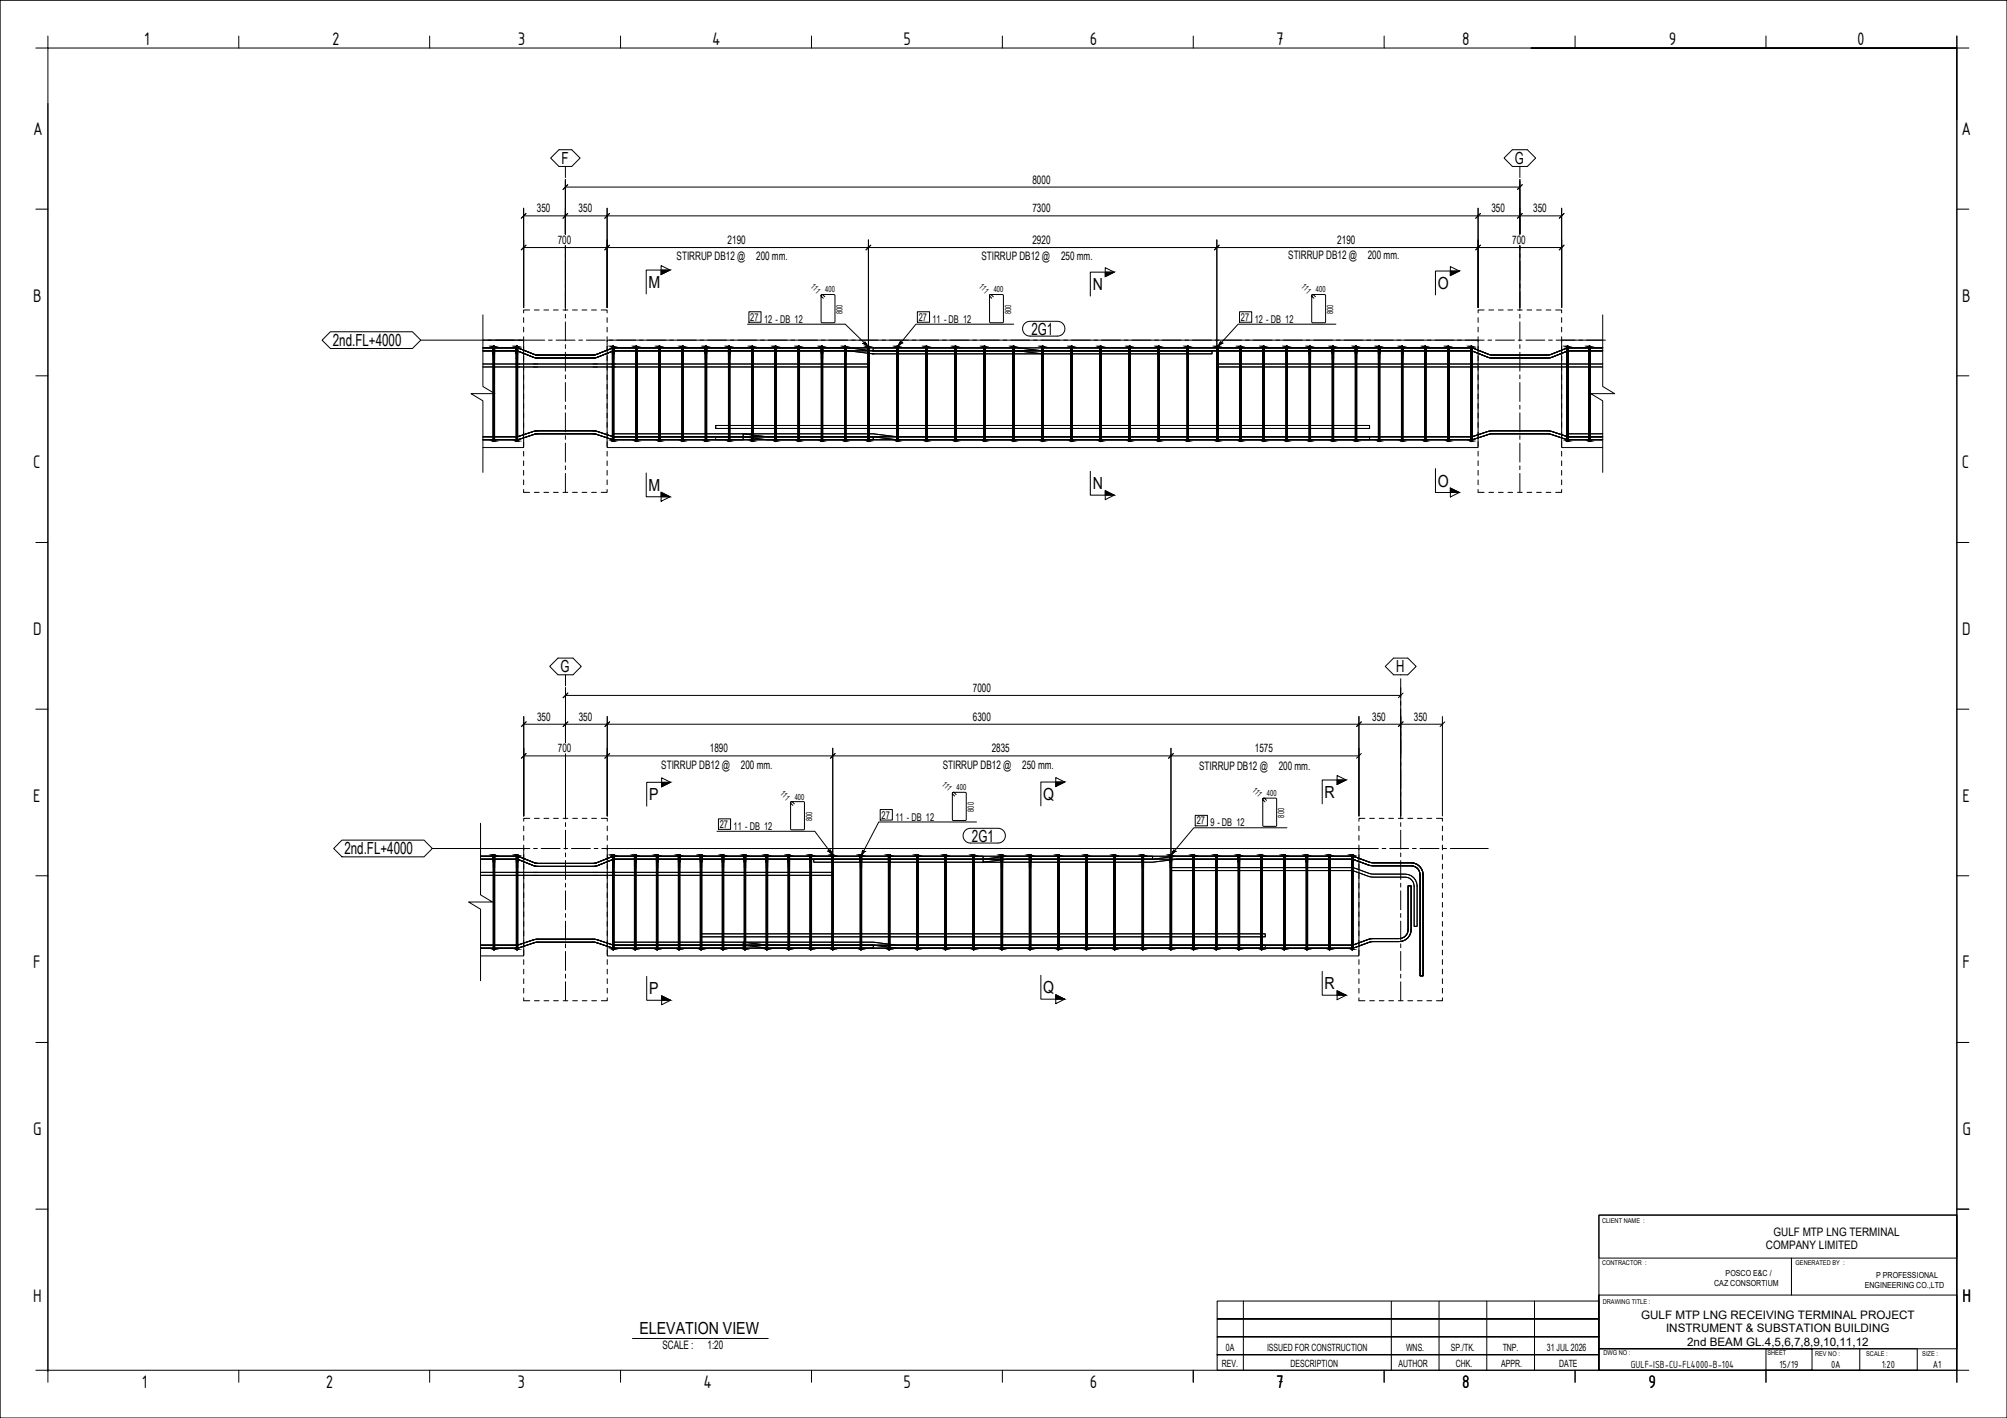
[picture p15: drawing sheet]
<svg xmlns="http://www.w3.org/2000/svg" width="841mm" height="594mm" viewBox="0 0 841 594" stroke-linecap="round" stroke-linejoin="round" font-family="sans-serif">
<defs><g id="words">
<g font-size="8.2">
<text x="60.4" y="18.9">1</text>
<text x="139.2" y="18.9">2</text>
<text x="217" y="18.9">3</text>
<text x="298.4" y="18.9">4</text>
<text x="378.6" y="18.9">5</text>
<text x="456.7" y="18.9">6</text>
<text x="534.7" y="18.9">7</text>
<text x="612.8" y="18.9">8</text>
<text x="699.3" y="18.9">9</text>
<text x="778.2" y="18.9">0</text>
<text x="13.9" y="56.6">A</text>
<text x="821.9" y="56.6">A</text>
<text x="13.9" y="126.4">B</text>
<text x="822.2" y="126.4">B</text>
<text x="13.9" y="196.2">C</text>
<text x="822" y="196.2">C</text>
<text x="13.9" y="266">D</text>
<text x="822.2" y="266">D</text>
<text x="13.9" y="335.9">E</text>
<text x="822.3" y="335.9">E</text>
<text x="13.9" y="405.7">F</text>
<text x="822.3" y="405.7">F</text>
<text x="13.9" y="475.5">G</text>
<text x="822.3" y="475.5">G</text>
<text x="13.9" y="545.3">H</text>
<text x="822.3" y="545.3">H</text>
<text x="59.5" y="581.5">1</text>
<text x="136.5" y="581.5">2</text>
<text x="216.8" y="581.5">3</text>
<text x="294.8" y="581.5">4</text>
<text x="378.6" y="581.5">5</text>
<text x="456.7" y="581.5">6</text>
<text x="534.7" y="581.6">7</text>
<text x="612.8" y="581.5">8</text>
<text x="690.8" y="581.5">9</text>
</g>
<g font-size="7">
<text x="235.3" y="68.7">F</text>
<text x="634.8" y="68.7">G</text>
<text x="271.8" y="120.6">M</text>
<text x="457.9" y="121.5">N</text>
<text x="602.5" y="121.1">O</text>
<text x="432.2" y="140.2">2G1</text>
<text x="139.5" y="145">2nd.FL+4000</text>
<text x="602.5" y="203.8">O</text>
<text x="271.8" y="205.6">M</text>
<text x="457.9" y="204.9">N</text>
<text x="234.9" y="281.7">G</text>
<text x="585" y="281.7">H</text>
<text x="272" y="335.3">P</text>
<text x="437.2" y="335.1">Q</text>
<text x="555.1" y="334.3">R</text>
<text x="407.3" y="352.6">2G1</text>
<text x="144.3" y="358">2nd.FL+4000</text>
<text x="272" y="416.6">P</text>
<text x="437.2" y="416.1">Q</text>
<text x="555.1" y="414.5">R</text>
<text x="268" y="559.1">ELEVATION VIEW</text>
</g>
<g font-size="4.9">
<text x="432.7" y="76.9">8000</text>
<text x="225" y="89">350</text>
<text x="242.5" y="89">350</text>
<text x="432.7" y="89">7300</text>
<text x="625" y="89">350</text>
<text x="642.5" y="89">350</text>
<text x="233.7" y="102.2">700</text>
<text x="304.9" y="102.2">2190</text>
<text x="432.7" y="102.2">2920</text>
<text x="560.4" y="102.2">2190</text>
<text x="633.7" y="102.2">700</text>
<text x="283.5" y="109.1">STIRRUP DB12 @</text>
<text x="316.9" y="109.1">200 mm.</text>
<text x="411.3" y="109.1">STIRRUP DB12 @</text>
<text x="444.6" y="109.1">250 mm.</text>
<text x="539.8" y="108.6">STIRRUP DB12 @</text>
<text x="573.2" y="108.6">200 mm.</text>
<text x="407.7" y="289.9">7000</text>
<text x="225" y="302">350</text>
<text x="242.5" y="302">350</text>
<text x="407.7" y="302">6300</text>
<text x="575" y="302">350</text>
<text x="592.5" y="302">350</text>
<text x="233.8" y="315.2">700</text>
<text x="297.5" y="315.2">1890</text>
<text x="415.6" y="315.2">2835</text>
<text x="525.8" y="315.2">1575</text>
<text x="277.1" y="322.3">STIRRUP DB12 @</text>
<text x="310.5" y="322.3">200 mm.</text>
<text x="395" y="322.3">STIRRUP DB12 @</text>
<text x="428.4" y="322.3">250 mm.</text>
<text x="502.5" y="322.8">STIRRUP DB12 @</text>
<text x="535.8" y="322.8">200 mm.</text>
<text x="743.2" y="517.7">GULF MTP LNG TERMINAL</text>
<text x="740" y="523.4">COMPANY LIMITED</text>
<text x="687.7" y="552.5">GULF MTP LNG RECEIVING TERMINAL PROJECT</text>
<text x="698.1" y="558.2">INSTRUMENT &amp; SUBSTATION BUILDING</text>
<text x="707" y="563.8">2nd BEAM GL.4,5,6,7,8,9,10,11,12</text>
<text x="277.6" y="565">SCALE :</text>
<text x="296.5" y="565">1:20</text>
</g>
<g font-size="4.7">
<text x="683.4" y="573.1">GULF-ISB-CU-FL4000-B-104</text>
<text x="745.7" y="573.1">15/19</text>
<text x="767.3" y="573.1">0A</text>
<text x="788.6" y="573.1">1:20</text>
<text x="809.9" y="573.1">A1</text>
</g>
<g font-size="4.5">
<text x="314.4" y="134.4">27</text>
<text x="320.2" y="135.2">12 - DB 12</text>
<text x="385" y="134.4">27</text>
<text x="390.8" y="135.2">11 - DB 12</text>
<text x="520" y="134.4">27</text>
<text x="525.8" y="135.2">12 - DB 12</text>
<text x="301.7" y="346.9">27</text>
<text x="307.4" y="347.7">11 - DB 12</text>
<text x="369.5" y="343">27</text>
<text x="375.2" y="343.8">11 - DB 12</text>
<text x="501.5" y="345.4">27</text>
<text x="507.2" y="346.2">9 - DB 12</text>
</g>
<g font-size="4.2">
<text x="513.7" y="566.1">0A</text>
<text x="530.9" y="566.1">ISSUED FOR CONSTRUCTION</text>
<text x="589.2" y="566.1">WNS.</text>
<text x="608" y="566.1">SP./TK.</text>
<text x="629.7" y="566.1">TNP.</text>
<text x="648.2" y="566.1">31 JUL 2026</text>
<text x="512" y="572.6">REV.</text>
<text x="540.8" y="572.6">DESCRIPTION</text>
<text x="586" y="572.6">AUTHOR</text>
<text x="610" y="572.6">CHK.</text>
<text x="629" y="572.6">APPR.</text>
<text x="653.3" y="572.6">DATE</text>
</g>
<g font-size="3.5">
<text x="339.5" y="120.2" transform="rotate(45 339.5 120.2)">111</text>
<text x="345.8" y="122.5">400</text>
<text x="410.1" y="120.2" transform="rotate(45 410.1 120.2)">111</text>
<text x="416.4" y="122.5">400</text>
<text x="545.1" y="120.2" transform="rotate(45 545.1 120.2)">111</text>
<text x="551.4" y="122.5">400</text>
<text x="353.1" y="131.6" transform="rotate(-90 353.1 131.6)">800</text>
<text x="423.7" y="131.6" transform="rotate(-90 423.7 131.6)">800</text>
<text x="558.7" y="131.6" transform="rotate(-90 558.7 131.6)">800</text>
<text x="394.5" y="328.8" transform="rotate(45 394.5 328.8)">111</text>
<text x="326.7" y="332.7" transform="rotate(45 326.7 332.7)">111</text>
<text x="333" y="335">400</text>
<text x="400.8" y="331.1">400</text>
<text x="524.6" y="331.2" transform="rotate(45 524.6 331.2)">111</text>
<text x="530.9" y="333.5">400</text>
<text x="408.1" y="340.1" transform="rotate(-90 408.1 340.1)">800</text>
<text x="340.3" y="344" transform="rotate(-90 340.3 344)">800</text>
<text x="538.2" y="342.6" transform="rotate(-90 538.2 342.6)">800</text>
<text x="718.3" y="538.8">CAZ CONSORTIUM</text>
<text x="723.1" y="534.8">POSCO E&amp;C /</text>
<text x="781.4" y="539.5">ENGINEERING CO.,LTD</text>
<text x="786.2" y="535.5">P PROFESSIONAL</text>
</g>
<g font-size="2.8">
<text x="671.3" y="512.4">CLIENT NAME :</text>
<text x="671.3" y="530">CONTRACTOR :</text>
<text x="752.4" y="530">GENERATED BY :</text>
<text x="671.6" y="546.4">DRAWING TITLE :</text>
<text x="671.9" y="567.9">DWG NO :</text>
<text x="740.6" y="567.6">SHEET</text>
<text x="760.6" y="568">REV NO :</text>
<text x="782" y="568.1">SCALE :</text>
<text x="805.5" y="568.3">SIZE :</text>
</g>
</g></defs>
<!-- layer: Part -->
<path d="M202.4 131.9v30l5 3h-10l5 3v30M671.6 131.9v30l5 3h-10l5 3v30M202.4 142.5h17v45h-17M254.4 142.5h365v45h-365zM671.6 142.5h-17.2v45h17.2M201.4 355.5h18.1v45h-18.1M201.4 344.9v30l5 3h-10l5 3v30M254.5 355.5h315v45h-315z" fill="none" stroke="#000" stroke-width=".42"/>
<!-- layer: S-GRID -->
<g fill="none" stroke="#000" stroke-width=".42">
<path d="M230.7 66.2l3.5-3.5h5.4l3.5 3.5-3.5 3.5h-5.4zM236.9 69.7v4.7M236.9 76v1.6M236.9 79.2v7.9M630.3 66.2l3.5-3.5h6.2l3.5 3.5-3.5 3.5h-6.2zM636.9 69.7v4.7M636.9 76v1.6M636.9 79.2v7.9M236.9 88.7v1.6M236.9 91.9v6.2M636.9 88.7v1.6M636.9 91.9v6.2"/>
<path d="M236.9 102.9v1.8M236.9 106.3v1.6M236.9 109.5v7.9M236.9 119v1.6M636.9 102.9v1.8M636.9 106.3v1.6M636.9 109.5v7.9M636.9 119v1.6M138.5 139h34.3l3.5 3.5-3.5 3.5h-34.3l-3.5-3.5zM236.9 122.2v7.9M236.9 131.7v1.6M236.9 134.9v7.9"/>
<path d="M636.9 122.2v7.9M636.9 131.7v1.6M636.9 134.9v7.9M176.3 142.5h51.9M229.8 142.5h1.6M233 142.5h7.9M236.9 144.4v1.6M236.9 147.6v7.9M236.9 157.1v1.6M242.5 142.5h1.6M245.7 142.5h7.9M255.2 142.5h1.6"/>
<path d="M258.4 142.5h7.9M267.9 142.5h1.6M271.1 142.5h7.9M280.6 142.5h1.6M283.8 142.5h7.9M293.3 142.5h1.6M296.5 142.5h7.9M306 142.5h1.6M309.2 142.5h7.9M318.7 142.5h1.6M321.9 142.5h7.9M331.4 142.5h1.6"/>
<path d="M334.6 142.5h7.9M344.1 142.5h1.6M347.3 142.5h7.9M356.8 142.5h1.6M360 142.5h7.9M369.5 142.5h1.6M372.7 142.5h7.9M382.2 142.5h1.6M385.4 142.5h7.9M394.9 142.5h1.6M398.1 142.5h7.9M407.6 142.5h1.6"/>
<path d="M410.8 142.5h7.9M420.3 142.5h1.6M423.5 142.5h7.9M433 142.5h1.6M436.2 142.5h7.9M445.7 142.5h1.6M448.9 142.5h7.9M458.4 142.5h1.6M461.6 142.5h7.9M471.1 142.5h1.6M474.3 142.5h7.9M483.8 142.5h1.6"/>
<path d="M487 142.5h7.9M496.5 142.5h1.6M499.7 142.5h7.9M509.2 142.5h1.6M512.4 142.5h7.9M521.9 142.5h1.6M525.1 142.5h7.9M534.6 142.5h1.6M537.8 142.5h7.9M547.3 142.5h1.6M550.5 142.5h7.9M560 142.5h1.6"/>
<path d="M563.2 142.5h7.9M572.7 142.5h1.6M575.9 142.5h7.9M585.4 142.5h1.6M588.6 142.5h7.9M598.1 142.5h1.6M601.3 142.5h7.9M610.8 142.5h1.6M614 142.5h7.9M623.5 142.5h1.6M626.7 142.5h7.9M636.2 142.5h1.6"/>
<path d="M636.9 144.4v1.6M636.9 147.6v7.9M636.9 157.1v1.6M639.4 142.5h7.9M648.9 142.5h1.6M652.1 142.5h7.9M661.6 142.5h1.6M664.8 142.5h7.9M236.9 160.3v7.9M236.9 169.8v1.6M236.9 173v7.9M636.9 160.3v7.9"/>
<path d="M636.9 169.8v1.6M636.9 173v7.9M236.9 182.5v1.6M236.9 185.7v7.9M236.9 195.2v1.6M236.9 198.3v8M636.9 182.5v1.6M636.9 185.7v7.9M636.9 195.2v1.6M636.9 198.3v8M230.3 279.2l3.5-3.5h6.3l3.5 3.5-3.5 3.5h-6.3zM580.5 279.2l3.5-3.5h5.9l3.5 3.5-3.5 3.5h-5.9z"/>
<path d="M237 282.7v4.7M237 289v1.5M237 292.1v8M587 282.7v.1M587 284.3v8M587 293.9v1.6M587 297v8M237 301.7v1.5M237 304.8v6.2M237 315.9v1.8M237 319.3v1.6M587 306.6v1.6"/>
<path d="M587 309.7v8M587 319.3v1.6M237 322.4v8M237 332v1.6M237 335.1v8M587 322.4v8M587 332v1.6M587 335.1v8M143.3 352h34.4l3.5 3.5-3.5 3.5h-34.4l-3.5-3.5zM181.2 355.5h40.8M223.6 355.5h1.6M226.8 355.5h7.9"/>
<path d="M236.3 355.5h1.6M237 344.6v1.6M237 347.8v8M237 357.3v1.6M239.5 355.5h7.9M249 355.5h1.6M252.2 355.5h7.9M261.7 355.5h1.6M264.9 355.5h7.9M274.4 355.5h1.6M277.6 355.5h7.9M287.1 355.5h1.6"/>
<path d="M290.3 355.5h7.9M299.8 355.5h1.6M303 355.5h7.9M312.5 355.5h1.6M315.7 355.5h7.9M325.2 355.5h1.6M328.4 355.5h7.9M337.9 355.5h1.6M341.1 355.5h7.9M350.6 355.5h1.6M353.8 355.5h7.9M363.3 355.5h1.6"/>
<path d="M366.5 355.5h7.9M376 355.5h1.6M379.2 355.5h7.9M388.7 355.5h1.6M391.9 355.5h7.9M401.4 355.5h1.6M404.6 355.5h7.9M414.1 355.5h1.6M417.3 355.5h7.9M426.8 355.5h1.6M430 355.5h7.9M439.5 355.5h1.6"/>
<path d="M442.7 355.5h7.9M452.2 355.5h1.6M455.4 355.5h7.9M464.9 355.5h1.6M468.1 355.5h7.9M477.6 355.5h1.6M480.8 355.5h7.9M490.3 355.5h1.6M493.5 355.5h7.9M503 355.5h1.6M506.2 355.5h7.9M515.7 355.5h1.6"/>
<path d="M518.9 355.5h7.9M528.4 355.5h1.6M531.6 355.5h7.9M541.1 355.5h1.6M544.3 355.5h7.9M553.8 355.5h1.6M557 355.5h7.9M566.5 355.5h1.6M569.7 355.5h7.9M579.2 355.5h1.6M582.3 355.5h8M587 344.6v1.6"/>
<path d="M587 347.8v8M587 357.3v1.6M591.9 355.5h1.6M595 355.5h8M604.6 355.5h1.6M607.7 355.5h8M237 360.5v8M237 370v1.6M237 373.2v8M587 360.5v8M587 370v1.6M587 373.2v8"/>
<path d="M237 382.7v1.6M237 385.9v8M237 395.4v1.6M237 398.6v8M587 382.7v1.6M587 385.9v8M587 395.4v1.6M587 398.6v8M237 408.1v1.6M237 411.3v8M587 408.1v1.6M587 411.3v8"/>
</g>
<!-- layer: Section -->
<g fill="none" stroke="#000" stroke-width=".42">
<path d="M277 111.3l3.8 1.8-3.8 1.9zM280.8 113.1h-10v10M463.2 112.2l3.7 1.8-3.7 1.9zM466.9 114h-10v10M607.8 111.7l3.7 1.9-3.7 1.8zM611.5 113.6h-10v10M270.8 198.1v10h10M456.9 197.5v9.9h10M601.5 196.3v10h10M277 206.3l3.8 1.8-3.8 1.9zM463.2 205.6l3.7 1.8-3.7 1.9zM607.8 204.5l3.7 1.8-3.7 1.9z"/>
<path d="M277.2 325.9l3.8 1.9-3.8 1.8zM281 327.8h-10v9.9M442.4 325.7l3.8 1.9-3.8 1.9zM446.2 327.6h-10v10M560.3 324.9l3.8 1.9-3.8 1.8zM564.1 326.8h-10v10M613.6 355.5h10M271 409.1v10h10M277.2 417.2l3.8 1.9-3.8 1.8zM436.2 408.6v10h10M442.4 416.7l3.8 1.9-3.8 1.9zM554.1 407v10h10"/>
<path d="M560.3 415.1l3.8 1.9-3.8 1.8z"/>
</g>
<path d="M277 113.1h3.8l-3.8 1.9zM463.2 114h3.7l-3.7 1.9zM607.8 113.6h3.7l-3.7 1.8zM277 206.3l3.8 1.8h-3.8zM463.2 205.6l3.7 1.8h-3.7zM607.8 204.5l3.7 1.8h-3.7zM277.2 327.8h3.8l-3.8 1.8zM442.4 327.6h3.8l-3.8 1.9zM560.3 326.8h3.8l-3.8 1.8zM277.2 417.2l3.8 1.9h-3.8zM442.4 416.7l3.8 1.9h-3.8zM560.3 415.1l3.8 1.9h-3.8z" fill="#000" stroke="#000" stroke-width=".42"/>
<!-- layer: ReinforcingBar -->
<g fill="none" stroke="#000" stroke-width=".42">
<path d="M202.4 152.5h161.5v1.2h-161.5M202.4 145.7l14.1 .1 8.8 3 23.6-.1 7.9-2.8M202.4 147l14.4 .1M206.6 145.3v39.4v-39.4v3.1h.6v-3.1v39.4v-39.4v5.2h-.6zM215.8 147l1 .1M215.8 145.7l2.3 .5M216.3 145.3v39.4v-39.4v3.1h.6v-3.1v39.4v-39.4v5.2h-.6zM216.8 147.1l7.5 2.8M216.8 147.1l.9 .3M223.2 149.6l1.1 .3M223.6 148.4l2 .4M224.3 149.9h25.2"/>
<path d="M224.3 149.9l1.3 .1M249.5 149.9l-1.2 .1M250.2 148.4l-2 .4M256.6 145.3v39.4v-39.4v3.1h.6v-3.1v39.4v-39.4v5.2h-.6zM256.8 145.9l-1.1 .3M257.1 147.1l-7.6 2.8M257.8 145.7h106.1v1.3h-106.1M257.8 145.7h169l10 1.3h71.1v1.2h-71l-10.2-1.2h-168.9M257.8 145.7l-1 .2M257.8 147l-.7 .1M258 145.7l-1.2 .2M258.1 147l-1 .1"/>
<path d="M266.3 145.3v39.4v-39.4v3.1h.6v-3.1v39.4v-39.4v5.2h-.6zM276.1 145.3v39.4v-39.4v3.1h.6v-3.1v39.4v-39.4v5.2h-.6zM285.8 145.3v39.4v-39.4v3.1h.6v-3.1v39.4v-39.4v5.2h-.6zM295.5 145.3v39.4v-39.4v3.1h.6v-3.1v39.4v-39.4v5.2h-.6zM305.3 145.3v39.4v-39.4v3.1h.5v-3.1v39.4v-39.4v5.2h-.5zM315 145.3v39.4v-39.4v3.1h.6v-3.1v39.4v-39.4v5.2h-.6zM324.7 145.3v39.4v-39.4v3.1h.6v-3.1v39.4v-39.4v5.2h-.6zM334.4 145.3v39.4v-39.4v3.1h.6v-3.1v39.4v-39.4v5.2h-.6zM344.2 145.3v39.4v-39.4v3.1h.5v-3.1v39.4v-39.4v5.2h-.5zM353.9 145.3v39.4v-39.4v3.1h.6v-3.1v39.4v-39.4v5.2h-.6zM355.8 147h.1M355.8 145.7l.1 .1"/>
<path d="M356.1 145.8l9.7 1.2M363.6 145.3v39.4v-39.4v3.1h.6v-3.1v39.4v-39.4v5.2h-.6zM366.2 147h70.7v1.2h-71l-9.9-1.2M375.8 145.3v39.4v-39.4v3.1h.6v-3.1v39.4v-39.4v5.2h-.6zM387.9 145.3v39.4v-39.4v3.1h.6v-3.1v39.4v-39.4v5.2h-.6zM400.1 145.3v39.4v-39.4v3.1h.6v-3.1v39.4v-39.4v5.2h-.6zM412.3 145.3v39.4v-39.4v3.1h.6v-3.1v39.4v-39.4v5.2h-.6zM424.4 145.3v39.4v-39.4v3.1h.6v-3.1v39.4v-39.4v5.2h-.6zM426.9 147h.1M436.6 145.3v39.4v-39.4v3.1h.6v-3.1v39.4v-39.4v5.2h-.6zM448.8 145.3v39.4v-39.4v3.1h.6v-3.1v39.4v-39.4v5.2h-.6zM460.9 145.3v39.4v-39.4v3.1h.6v-3.1v39.4v-39.4v5.2h-.6z"/>
<path d="M473.1 145.3v39.4v-39.4v3.1h.6v-3.1v39.4v-39.4v5.2h-.6zM485.3 145.3v39.4v-39.4v3.1h.6v-3.1v39.4v-39.4v5.2h-.6zM497.4 145.3v39.4v-39.4v3.1h.6v-3.1v39.4v-39.4v5.2h-.6zM509.9 145.3v39.4v-39.4v3.1h.6v-3.1v39.4v-39.4v5.2h-.6zM519.5 145.3v39.4v-39.4v3.1h.7v-3.1v39.4v-39.4v5.2h-.7zM529.2 145.3v39.4v-39.4v3.1h.6v-3.1v39.4v-39.4v5.2h-.6zM538.9 145.3v39.4v-39.4v3.1h.6v-3.1v39.4v-39.4v5.2h-.6zM548.6 145.3v39.4v-39.4v3.1h.6v-3.1v39.4v-39.4v5.2h-.6zM558.3 145.3v39.4v-39.4v3.1h.5v-3.1v39.4v-39.4v5.2h-.5zM567.9 145.3v39.4v-39.4v3.1h.6v-3.1v39.4v-39.4v5.2h-.6zM577.6 145.3v39.4v-39.4v3.1h.6v-3.1v39.4v-39.4v5.2h-.6zM587.3 145.3v39.4v-39.4v3.1h.6v-3.1v39.4v-39.4v5.2h-.6z"/>
<path d="M596.9 145.3v39.4v-39.4v3.1h.6v-3.1v39.4v-39.4v5.2h-.6zM606.6 145.3v39.4v-39.4v3.1h.6v-3.1v39.4v-39.4v5.2h-.6zM616.3 145.3v39.4v-39.4v3.1h.6v-3.1v39.4v-39.4v5.2h-.6zM656.6 145.3v39.4v-39.4v3.1h.6v-3.1v39.4v-39.4v5.2h-.6zM665.8 145.3v39.4v-39.4v3.1h.6v-3.1v39.4v-39.4v5.2h-.6zM671.6 145.7l-14.2 .1-1.7 .4-5.5 2.2-2 .4-23.2-.1-7.4-2.7-1.8-.3h-249.9v1.3h249.8l2 .4 6 2.3 1.8 .3h23.4l8.6-3h14.1M671.6 145.7l-14.2 .1-1.7 .4-5.5 2.2-2 .4-23.2-.1-7.4-2.7-1.8-.3h-178.9v1.3h178.8l2 .4 6 2.3 1.8 .3h23.4l8.6-3h14.1M671.6 152.5h-161.7v1.2h161.7M671.6 145.7l-14.3 .1-8.8 3-23.6-.1-7-2.6-1.8-.4h-106.2v1.3h106.1l1.5 .3 6.3 2.5 1.4 .2h23.8l8.4-3h14.2M299.9 178.3h274v1.2h-274zM217 184.2h-1.1M217 184.2h-14.6"/>
<path d="M217.2 182.8l-1.4 .2M217.4 182.8l7.3-2.3h24l8.3 2.4M217.5 184.1l-.5 .1M217.7 182.7l-1.5 .3h-13.8M218 183.9l-1 .3M223.7 182l1.4-.2h23.6l1.5 .2M223.9 181.9l-6.1 2.1M225.5 180.5l-2.2 .3M225.5 181.8l-1.4 .1M248.3 181.8l1.4 .1M248.4 180.5l1.6 .2M249.9 181.9l6.9 2.3"/>
<path d="M250.3 180.8l6.7 2.2M255.8 183.9l1 .3M256.8 184.2h.8M256.8 184.2h1.2M256.9 181.8h54.6l9.9 1.2h294.4l1.4-.2 7.7-2.3h23.4l1.7 .2 7 2.2 14.6 .1-14.6-.1-7-2.2-1.7-.2h-23.4l-7.7 2.3-1.4 .2h-239.9l-9.9-1.2h-54.6v1.2h54.5l10 1.2h239.9l1.7-.1 7.5-2.3h23.3l9.1 2.4h14.2h-14.2l-9.1-2.4h-23.3l-7.5 2.3-1.7 .1h-294.4l-10-1.2h-54.5zM257 182.9l1 .1M257 183h.6M257.6 183h108.3v1.2h-108.3M257.6 183h53.8v1.2h-53.8M258 183h53.4v1.2h-53.4M258 183h107.9v1.2h-107.9M299.9 183h274v1.2h-274z"/>
<path d="M671.6 181.8h-14.7v1.2h14.7M201.4 358.7l15.7 .1M201.4 360h15.4M206.7 358.3v39.4v-39.4v3.1h.6v-3.1v39.4v-39.4v5.2h-.6zM215.8 360l1 .1M215.8 358.7l1.3 .1M216.4 358.3v39.4v-39.4v3.1h.6v-3.1v39.4v-39.4v5.2h-.6zM217.1 358.8l1.1 .4M217.1 358.8l7.5 2.9M256.7 358.3v39.4v-39.4v3.1h.6v-3.1v39.4v-39.4v5.2h-.6zM256.9 358.8l-7.6 2.9M256.9 358.8l-7.6 2.8"/>
<path d="M257.8 358.7h154.2v1.3h-154.2M257.8 358.7h225.2v1.3h-225.2M257.8 358.7h91.2v1.3h-91.2M257.8 358.7l-.9 .1M257.8 360h-.7M258.1 358.7h153.9v1.3h-153.9M258.1 358.7h224.9v1.3h-224.9M258.1 358.7l-1.2 .1M258.1 360l-1 .1M265.9 358.3v39.4v-39.4v3.1h.6v-3.1v39.4v-39.4v5.2h-.6zM275.1 358.3v39.4v-39.4v3.1h.6v-3.1v39.4v-39.4v5.2h-.6zM284.3 358.3v39.4v-39.4v3.1h.6v-3.1v39.4v-39.4v5.2h-.6z"/>
<path d="M293.5 358.3v39.4v-39.4v3.1h.6v-3.1v39.4v-39.4v5.2h-.6zM302.7 358.3v39.4v-39.4v3.1h.6v-3.1v39.4v-39.4v5.2h-.6zM311.9 358.3v39.4v-39.4v3.1h.6v-3.1v39.4v-39.4v5.2h-.6zM321.1 358.3v39.4v-39.4v3.1h.6v-3.1v39.4v-39.4v5.2h-.6zM330.3 358.3v39.4v-39.4v3.1h.6v-3.1v39.4v-39.4v5.2h-.6zM339.5 358.3v39.4v-39.4v3.1h.6v-3.1v39.4v-39.4v5.2h-.6zM348.7 358.3v39.4v-39.4v3.1h.6v-3.1v39.4v-39.4v5.2h-.6zM360.5 358.3v39.4v-39.4v3.1h.6v-3.1v39.4v-39.4v5.2h-.6zM372.3 358.3v39.4v-39.4v3.1h.6v-3.1v39.4v-39.4v5.2h-.6zM384.1 358.3v39.4v-39.4v3.1h.6v-3.1v39.4v-39.4v5.2h-.6zM395.9 358.3v39.4v-39.4v3.1h.6v-3.1v39.4v-39.4v5.2h-.6zM407.7 358.3v39.4v-39.4v3.1h.6v-3.1v39.4v-39.4v5.2h-.6z"/>
<path d="M419.5 358.3v39.4v-39.4v3.1h.6v-3.1v39.4v-39.4v5.2h-.6zM431.3 358.3v39.4v-39.4v3.1h.7v-3.1v39.4v-39.4v5.2h-.7zM443.2 358.3v39.4v-39.4v3.1h.6v-3.1v39.4v-39.4v5.2h-.6zM455 358.3v39.4v-39.4v3.1h.6v-3.1v39.4v-39.4v5.2h-.6zM466.8 358.3v39.4v-39.4v3.1h.6v-3.1v39.4v-39.4v5.2h-.6zM478.6 358.3v39.4v-39.4v3.1h.6v-3.1v39.4v-39.4v5.2h-.6zM490.4 358.3v39.4v-39.4v3.1h.6v-3.1v39.4v-39.4v5.2h-.6zM499.9 358.3v39.4v-39.4v3.1h.6v-3.1v39.4v-39.4v5.2h-.6zM509.4 358.3v39.4v-39.4v3.1h.6v-3.1v39.4v-39.4v5.2h-.6zM518.9 358.3v39.4v-39.4v3.1h.6v-3.1v39.4v-39.4v5.2h-.6zM528.3 358.3v39.4v-39.4v3.1h.7v-3.1v39.4v-39.4v5.2h-.7zM537.9 358.3v39.4v-39.4v3.1h.6v-3.1v39.4v-39.4v5.2h-.6z"/>
<path d="M547.4 358.3v39.4v-39.4v3.1h.5v-3.1v39.4v-39.4v5.2h-.5zM556.9 358.3v39.4v-39.4v3.1h.6v-3.1v39.4v-39.4v5.2h-.6zM566.4 358.3v39.4v-39.4v3.1h.6v-3.1v39.4v-39.4v5.2h-.6zM201.4 365.5h147.6v1.2h-147.6M216.8 360.1l.9 .2M216.8 360l7.6 2.9M223.3 362.5l1.1 .4M223.7 361.4l.9 .2M224.4 362.9h25.2M224.4 362.9l1.2 .1M224.6 361.7h24.4M224.6 361.6l1 .1"/>
<path d="M249.3 361.6l-1 .1M249.5 362.9l-1.2 .1M250.7 362.5l-1.2 .4M257.1 360l-7.5 2.9M257.1 360.1l-.9 .2M490.7 363.5h75.2l1.7 .2 7 2.5h14.3a5 5 0 0 1 4.9 5v16.9h-1.2v-16.8a3.8 3.8 0 0 0-3.8-3.8l-14.4-.1-7.1-2.5-1.5-.2h-75.1zM596.3 366.4a5 5 0 0 0-4.9-4.9h-16.3l-7.5-2.5-1.7-.3h-143.8l-10.2 1.3h-70.9v1.2h71l10.1-1.2h143.7l1.5 .2 7.7 2.5h16.3a3.8 3.8 0 0 1 3.8 3.8M596.3 366.4v42.4h-1.2v-42.3M596.3 366.4a5 5 0 0 0-4.9-4.9h-16.3l-7.5-2.5-1.7-.3h-72.8l-10.2 1.3h-70.9v1.2h71l10.1-1.2h72.7l1.5 .2 7.7 2.5h16.3a3.8 3.8 0 0 1 3.8 3.8M596.3 366.4a5 5 0 0 0-4.9-4.9h-16.5l-7.4-2.6-1.3-.2h-75.5v1.3h75.5l8.2 2.7h16.9a3.8 3.8 0 0 1 3.8 3.8M216.8 395.9l-.9 .1M216.9 395.9l-15.5 .1"/>
<path d="M217.1 397.1l-1.2 .1M217.1 397.2h-15.7M217.1 397.2l7.8-2.5h24.2l7.8 2.5M217.3 395.8l-.5 .1M217.7 395.7l-.8 .2M218.1 396.9l-1 .2M224.4 393.5l-6.9 2.3M224.4 393.5h25.2M224.4 393.6l-1.1 .2M225.5 393.5l-1.1 .1M225.6 394.7l-1.9 .3M248.4 394.7l1.4 .2"/>
<path d="M248.4 393.5l1.1 .1M249.5 393.6l1.1 .2M249.6 393.5l6.9 2.3M250 394.9l6.1 2.1M256.2 395.7l.9 .2M256.4 397l.5 .1M256.7 395.8l.4 .1M256.9 397.2h.8M256.9 397.1l1.1 .1M257.1 395.9l.6 .1M257.1 395.9l.9 .1M257.7 396h108.3v1.2h-108.3"/>
<path d="M257.7 396h53.8v1.2h-53.8M258 396h108v1.2h-108M258 396h53.5v1.2h-53.5M293.7 391.2h236.5v1.3h-236.5zM293.7 396h236.5v1.2h-236.5zM590.1 389.4a3.8 3.8 0 0 1-3.8 3.8h-11.3l-7.3 2.5-1.9 .3h-244.3l-10-1.3h-54.5v1.3h54.4l10 1.2h244.5l2.2-.4 6.5-2.2 11.8-.1a5 5 0 0 0 4.9-5M590.1 389.4v-18.3h1.2v18.4M590.1 389.4a3.8 3.8 0 0 1-3.8 3.8h-11.3l-7.3 2.5-1.9 .3h-189.8l-10-1.3h-54.5v1.3h54.4l10 1.2h190l2.2-.4 6.5-2.2 11.8-.1a5 5 0 0 0 4.9-5"/>
<circle cx="206.9" cy="145.3" r=".3"/>
<circle cx="216.6" cy="145.3" r=".3"/>
<circle cx="256.9" cy="145.3" r=".3"/>
<circle cx="266.6" cy="145.3" r=".3"/>
<circle cx="276.4" cy="145.3" r=".3"/>
<circle cx="286.1" cy="145.3" r=".3"/>
<circle cx="295.8" cy="145.3" r=".3"/>
<circle cx="305.5" cy="145.3" r=".3"/>
<circle cx="315.3" cy="145.3" r=".3"/>
<circle cx="325" cy="145.3" r=".3"/>
<circle cx="334.7" cy="145.3" r=".3"/>
<circle cx="344.5" cy="145.3" r=".3"/>
<circle cx="354.2" cy="145.3" r=".3"/>
<circle cx="363.9" cy="145.3" r=".3"/>
<circle cx="376.1" cy="145.3" r=".3"/>
<circle cx="388.2" cy="145.3" r=".3"/>
<circle cx="400.4" cy="145.3" r=".3"/>
<circle cx="412.6" cy="145.3" r=".3"/>
<circle cx="424.7" cy="145.3" r=".3"/>
<circle cx="436.9" cy="145.3" r=".3"/>
<circle cx="449.1" cy="145.3" r=".3"/>
<circle cx="461.2" cy="145.3" r=".3"/>
<circle cx="473.4" cy="145.3" r=".3"/>
<circle cx="485.6" cy="145.3" r=".3"/>
<circle cx="497.7" cy="145.3" r=".3"/>
<circle cx="510.2" cy="145.3" r=".3"/>
<circle cx="519.9" cy="145.3" r=".3"/>
<circle cx="529.5" cy="145.3" r=".3"/>
<circle cx="539.2" cy="145.3" r=".3"/>
<circle cx="548.9" cy="145.3" r=".3"/>
<circle cx="558.6" cy="145.3" r=".3"/>
<circle cx="568.2" cy="145.3" r=".3"/>
<circle cx="577.9" cy="145.3" r=".3"/>
<circle cx="587.6" cy="145.3" r=".3"/>
<circle cx="597.2" cy="145.3" r=".3"/>
<circle cx="606.9" cy="145.3" r=".3"/>
<circle cx="616.6" cy="145.3" r=".3"/>
<circle cx="656.9" cy="145.3" r=".3"/>
<circle cx="666.1" cy="145.3" r=".3"/>
<circle cx="206.9" cy="184.7" r=".3"/>
<circle cx="216.6" cy="184.7" r=".3"/>
<circle cx="256.9" cy="184.7" r=".3"/>
<circle cx="266.6" cy="184.7" r=".3"/>
<circle cx="276.4" cy="184.7" r=".3"/>
<circle cx="286.1" cy="184.7" r=".3"/>
<circle cx="295.8" cy="184.7" r=".3"/>
<circle cx="305.5" cy="184.7" r=".3"/>
<circle cx="315.3" cy="184.7" r=".3"/>
<circle cx="325" cy="184.7" r=".3"/>
<circle cx="334.7" cy="184.7" r=".3"/>
<circle cx="344.5" cy="184.7" r=".3"/>
<circle cx="354.2" cy="184.7" r=".3"/>
<circle cx="363.9" cy="184.7" r=".3"/>
<circle cx="376.1" cy="184.7" r=".3"/>
<circle cx="388.2" cy="184.7" r=".3"/>
<circle cx="400.4" cy="184.7" r=".3"/>
<circle cx="412.6" cy="184.7" r=".3"/>
<circle cx="424.7" cy="184.7" r=".3"/>
<circle cx="436.9" cy="184.7" r=".3"/>
<circle cx="449.1" cy="184.7" r=".3"/>
<circle cx="461.2" cy="184.7" r=".3"/>
<circle cx="473.4" cy="184.7" r=".3"/>
<circle cx="485.6" cy="184.7" r=".3"/>
<circle cx="497.7" cy="184.7" r=".3"/>
<circle cx="510.2" cy="184.7" r=".3"/>
<circle cx="519.9" cy="184.7" r=".3"/>
<circle cx="529.5" cy="184.7" r=".3"/>
<circle cx="539.2" cy="184.7" r=".3"/>
<circle cx="548.9" cy="184.7" r=".3"/>
<circle cx="558.6" cy="184.7" r=".3"/>
<circle cx="568.2" cy="184.7" r=".3"/>
<circle cx="577.9" cy="184.7" r=".3"/>
<circle cx="587.6" cy="184.7" r=".3"/>
<circle cx="597.2" cy="184.7" r=".3"/>
<circle cx="606.9" cy="184.7" r=".3"/>
<circle cx="616.6" cy="184.7" r=".3"/>
<circle cx="656.9" cy="184.7" r=".3"/>
<circle cx="666.1" cy="184.7" r=".3"/>
<circle cx="207" cy="358.3" r=".3"/>
<circle cx="216.7" cy="358.3" r=".3"/>
<circle cx="257" cy="358.3" r=".3"/>
<circle cx="266.2" cy="358.3" r=".3"/>
<circle cx="275.4" cy="358.3" r=".3"/>
<circle cx="284.6" cy="358.3" r=".3"/>
<circle cx="293.8" cy="358.3" r=".3"/>
<circle cx="303" cy="358.3" r=".3"/>
<circle cx="312.2" cy="358.3" r=".3"/>
<circle cx="321.4" cy="358.3" r=".3"/>
<circle cx="330.6" cy="358.3" r=".3"/>
<circle cx="339.8" cy="358.3" r=".3"/>
<circle cx="349" cy="358.3" r=".3"/>
<circle cx="360.8" cy="358.3" r=".3"/>
<circle cx="372.6" cy="358.3" r=".3"/>
<circle cx="384.4" cy="358.3" r=".3"/>
<circle cx="396.2" cy="358.3" r=".3"/>
<circle cx="408" cy="358.3" r=".3"/>
<circle cx="419.8" cy="358.3" r=".3"/>
<circle cx="431.7" cy="358.3" r=".3"/>
<circle cx="443.5" cy="358.3" r=".3"/>
<circle cx="455.3" cy="358.3" r=".3"/>
<circle cx="467.1" cy="358.3" r=".3"/>
<circle cx="478.9" cy="358.3" r=".3"/>
<circle cx="490.7" cy="358.3" r=".3"/>
<circle cx="500.2" cy="358.3" r=".3"/>
<circle cx="509.7" cy="358.3" r=".3"/>
<circle cx="519.2" cy="358.3" r=".3"/>
<circle cx="528.7" cy="358.3" r=".3"/>
<circle cx="538.2" cy="358.3" r=".3"/>
<circle cx="547.7" cy="358.3" r=".3"/>
<circle cx="557.2" cy="358.3" r=".3"/>
<circle cx="566.7" cy="358.3" r=".3"/>
<circle cx="207" cy="397.7" r=".3"/>
<circle cx="216.7" cy="397.7" r=".3"/>
<circle cx="257" cy="397.7" r=".3"/>
<circle cx="266.2" cy="397.7" r=".3"/>
<circle cx="275.4" cy="397.7" r=".3"/>
<circle cx="284.6" cy="397.7" r=".3"/>
<circle cx="293.8" cy="397.7" r=".3"/>
<circle cx="303" cy="397.7" r=".3"/>
<circle cx="312.2" cy="397.7" r=".3"/>
<circle cx="321.4" cy="397.7" r=".3"/>
<circle cx="330.6" cy="397.7" r=".3"/>
<circle cx="339.8" cy="397.7" r=".3"/>
<circle cx="349" cy="397.7" r=".3"/>
<circle cx="360.8" cy="397.7" r=".3"/>
<circle cx="372.6" cy="397.7" r=".3"/>
<circle cx="384.4" cy="397.7" r=".3"/>
<circle cx="396.2" cy="397.7" r=".3"/>
<circle cx="408" cy="397.7" r=".3"/>
<circle cx="419.8" cy="397.7" r=".3"/>
<circle cx="431.7" cy="397.7" r=".3"/>
<circle cx="443.5" cy="397.7" r=".3"/>
<circle cx="455.3" cy="397.7" r=".3"/>
<circle cx="467.1" cy="397.7" r=".3"/>
<circle cx="478.9" cy="397.7" r=".3"/>
<circle cx="490.7" cy="397.7" r=".3"/>
<circle cx="500.2" cy="397.7" r=".3"/>
<circle cx="509.7" cy="397.7" r=".3"/>
<circle cx="519.2" cy="397.7" r=".3"/>
<circle cx="528.7" cy="397.7" r=".3"/>
<circle cx="538.2" cy="397.7" r=".3"/>
<circle cx="547.7" cy="397.7" r=".3"/>
<circle cx="557.2" cy="397.7" r=".3"/>
<circle cx="566.7" cy="397.7" r=".3"/>
</g>
<g fill="#000" stroke="#000" stroke-width=".42">
<path d="M206.7 145.5h.5zM206.8 145h.3zM216.4 145.5h.4zM216.5 145h.2zM256.7 145.5h.4zM256.8 145h.2zM266.4 145.5h.5zM266.5 145h.2zM276.1 145.5h.5zM276.3 145h.2zM285.9 145.5h.4zM286 145h.2z"/>
<path d="M295.6 145.5h.4zM295.7 145h.2zM305.3 145.5h.5zM305.4 145h.3zM315.1 145.5h.4zM315.2 145h.2zM324.8 145.5h.4zM324.9 145h.2zM334.5 145.5h.4zM334.6 145h.2zM344.2 145.5h.5zM344.3 145h.3z"/>
<path d="M354 145.5h.4zM354.1 145h.2zM363.7 145.5h.4zM363.8 145h.2zM375.9 145.5h.4zM376 145h.2zM388 145.5h.5zM388.1 145h.3zM400.2 145.5h.4zM400.3 145h.2zM412.4 145.5h.4zM412.5 145h.2z"/>
<path d="M424.5 145.5h.4zM424.6 145h.3zM436.7 145.5h.4zM436.8 145h.2zM448.9 145.5h.4zM449 145h.2zM461 145.5h.4zM461.1 145h.3zM473.2 145.5h.4zM473.3 145h.2zM485.4 145.5h.4zM485.5 145h.2z"/>
<path d="M497.5 145.5h.5zM497.6 145h.2zM510 145.5h.4zM510.1 145h.2zM519.6 145.5h.5zM519.7 145h.3zM529.3 145.5h.4zM529.4 145h.2zM539 145.5h.4zM539.1 145h.2zM548.7 145.5h.4zM548.8 145h.2z"/>
<path d="M558.3 145.5h.5zM558.4 145h.3zM568 145.5h.4zM568.1 145h.2zM577.7 145.5h.4zM577.8 145h.2zM587.4 145.5h.4zM587.5 145h.2zM597 145.5h.5zM597.1 145h.3zM606.7 145.5h.4zM606.8 145h.2z"/>
<path d="M616.4 145.5h.4zM616.5 145h.2zM656.7 145.5h.4zM656.8 145h.2zM665.9 145.5h.4zM666 145h.2zM206.7 184.9h.5zM206.8 184.4h.3zM216.4 184.9h.4zM216.5 184.4h.2zM256.7 184.9h.4zM256.8 184.4h.2z"/>
<path d="M266.4 184.9h.5zM266.5 184.4h.2zM276.1 184.9h.5zM276.3 184.4h.2zM285.9 184.9h.4zM286 184.4h.2zM295.6 184.9h.4zM295.7 184.4h.2zM305.3 184.9h.5zM305.4 184.4h.3zM315.1 184.9h.4zM315.2 184.4h.2z"/>
<path d="M324.8 184.9h.4zM324.9 184.4h.2zM334.5 184.9h.4zM334.6 184.4h.2zM344.2 184.9h.5zM344.3 184.4h.3zM354 184.9h.4zM354.1 184.4h.2zM363.7 184.9h.4zM363.8 184.4h.2zM375.9 184.9h.4zM376 184.4h.2z"/>
<path d="M388 184.9h.5zM388.1 184.4h.3zM400.2 184.9h.4zM400.3 184.4h.2zM412.4 184.9h.4zM412.5 184.4h.2zM424.5 184.9h.4zM424.6 184.4h.3zM436.7 184.9h.4zM436.8 184.4h.2zM448.9 184.9h.4zM449 184.4h.2z"/>
<path d="M461 184.9h.4zM461.1 184.4h.3zM473.2 184.9h.4zM473.3 184.4h.2zM485.4 184.9h.4zM485.5 184.4h.2zM497.5 184.9h.5zM497.6 184.4h.2zM510 184.9h.4zM510.1 184.4h.2zM519.6 184.9h.5zM519.7 184.4h.3z"/>
<path d="M529.3 184.9h.4zM529.4 184.4h.2zM539 184.9h.4zM539.1 184.4h.2zM548.7 184.9h.4zM548.8 184.4h.2zM558.3 184.9h.5zM558.4 184.4h.3zM568 184.9h.4zM568.1 184.4h.2zM577.7 184.9h.4zM577.8 184.4h.2z"/>
<path d="M587.4 184.9h.4zM587.5 184.4h.2zM597 184.9h.5zM597.1 184.4h.3zM606.7 184.9h.4zM606.8 184.4h.2zM616.4 184.9h.4zM616.5 184.4h.2zM656.7 184.9h.4zM656.8 184.4h.2zM665.9 184.9h.4zM666 184.4h.2z"/>
<path d="M206.8 358.5h.4zM206.9 358h.2zM216.5 358.5h.4zM216.6 358h.2zM256.8 358.5h.4zM256.9 358h.2zM266 358.5h.4zM266.1 358h.2zM275.2 358.5h.4zM275.3 358h.2zM284.4 358.5h.4zM284.4 358h.3z"/>
<path d="M293.6 358.5h.4zM293.7 358h.2zM302.8 358.5h.4zM302.9 358h.2zM312 358.5h.4zM312 358h.3zM321.1 358.5h.5zM321.3 358h.2zM330.4 358.5h.4zM330.5 358h.2zM339.6 358.5h.4zM339.6 358h.3z"/>
<path d="M348.7 358.5h.5zM348.9 358h.2zM360.6 358.5h.4zM360.7 358h.2zM372.4 358.5h.4zM372.5 358h.2zM384.2 358.5h.4zM384.3 358h.2zM396 358.5h.4zM396.1 358h.2zM407.8 358.5h.4zM407.9 358h.2z"/>
<path d="M419.6 358.5h.5zM419.7 358h.3zM431.4 358.5h.5zM431.5 358h.3zM443.3 358.5h.4zM443.3 358h.3zM455.1 358.5h.4zM455.2 358h.2zM466.9 358.5h.4zM467 358h.2zM478.7 358.5h.4zM478.8 358h.2z"/>
<path d="M490.4 358.5h.5zM490.5 358h.3zM499.9 358.5h.5zM500 358h.3zM509.4 358.5h.5zM509.6 358h.2zM519 358.5h.4zM519 358h.3zM528.5 358.5h.4zM528.5 358h.3zM537.9 358.5h.5zM538 358h.3z"/>
<path d="M547.4 358.5h.5zM547.5 358h.3zM556.9 358.5h.5zM557.1 358h.2zM566.4 358.5h.5zM566.5 358h.3zM206.8 397.9h.4zM206.9 397.4h.2zM216.5 397.9h.4zM216.6 397.4h.2zM256.8 397.9h.4zM256.9 397.4h.2z"/>
<path d="M266 397.9h.4zM266.1 397.4h.2zM275.2 397.9h.4zM275.3 397.4h.2zM284.4 397.9h.4zM284.4 397.4h.3zM293.6 397.9h.4zM293.7 397.4h.2zM302.8 397.9h.4zM302.9 397.4h.2zM312 397.9h.4zM312 397.4h.3z"/>
<path d="M321.1 397.9h.5zM321.3 397.4h.2zM330.4 397.9h.4zM330.5 397.4h.2zM339.6 397.9h.4zM339.6 397.4h.3zM348.7 397.9h.5zM348.9 397.4h.2zM360.6 397.9h.4zM360.7 397.4h.2zM372.4 397.9h.4zM372.5 397.4h.2z"/>
<path d="M384.2 397.9h.4zM384.3 397.4h.2zM396 397.9h.4zM396.1 397.4h.2zM407.8 397.9h.4zM407.9 397.4h.2zM419.6 397.9h.5zM419.7 397.4h.3zM431.4 397.9h.5zM431.5 397.4h.3zM443.3 397.9h.4zM443.3 397.4h.3z"/>
<path d="M455.1 397.9h.4zM455.2 397.4h.2zM466.9 397.9h.4zM467 397.4h.2zM478.7 397.9h.4zM478.8 397.4h.2zM490.4 397.9h.5zM490.5 397.4h.3zM499.9 397.9h.5zM500 397.4h.3zM509.4 397.9h.5zM509.6 397.4h.2z"/>
<path d="M519 397.9h.4zM519 397.4h.3zM528.5 397.9h.4zM528.5 397.4h.3zM537.9 397.9h.5zM538 397.4h.3zM547.4 397.9h.5zM547.5 397.4h.3zM556.9 397.9h.5zM557.1 397.4h.2zM566.4 397.9h.5zM566.5 397.4h.3z"/>
<path d="M206.7 145.5l.4 .1zM206.8 145.6h.3z"/>
<path d="M206.7 145.5l.4 .1zM206.8 145.6h.3z"/>
<path d="M206.8 145l.4 .1zM206.7 145.1h.5z"/>
<path d="M206.8 145l.4 .1zM206.7 145.1h.5z"/>
<path d="M206.7 145.1l.5 .1zM206.7 145.1l.5 .1z"/>
<path d="M206.7 145.1l.5 .1zM206.7 145.1l.5 .1z"/>
<path d="M206.7 145.2l.5 .1zM206.7 145.2l.5 .1z"/>
<path d="M206.7 145.4h.5zM206.7 145.4l.5 .1z"/>
<path d="M206.7 145.2l.5 .1zM206.7 145.2l.5 .1z"/>
<path d="M206.7 145.4h.5zM206.7 145.4l.5 .1z"/>
<path d="M206.6 145.3h.6zM206.6 145.3l.6 .1z"/>
<path d="M206.6 145.3h.6zM206.6 145.3l.6 .1z"/>
<path d="M216.4 145.5l.3 .1zM216.5 145.6h.2z"/>
<path d="M216.4 145.5l.3 .1zM216.5 145.6h.2z"/>
<path d="M216.5 145l.3 .1zM216.4 145.1h.4z"/>
<path d="M216.5 145l.3 .1zM216.4 145.1h.4z"/>
<path d="M216.4 145.1l.5 .1zM216.4 145.1l.5 .1z"/>
<path d="M216.4 145.1l.5 .1zM216.4 145.1l.5 .1z"/>
<path d="M216.3 145.2l.6 .1zM216.3 145.2l.6 .1z"/>
<path d="M216.3 145.4h.6zM216.3 145.4l.5 .1z"/>
<path d="M216.3 145.2l.6 .1zM216.3 145.2l.6 .1z"/>
<path d="M216.3 145.4h.6zM216.3 145.4l.5 .1z"/>
<path d="M216.3 145.3h.6zM216.3 145.3l.6 .1z"/>
<path d="M216.3 145.3h.6zM216.3 145.3l.6 .1z"/>
<path d="M256.7 145.5l.3 .1zM256.8 145.6h.2z"/>
<path d="M256.7 145.5l.3 .1zM256.8 145.6h.2z"/>
<path d="M256.8 145l.3 .1zM256.7 145.1h.4z"/>
<path d="M256.8 145l.3 .1zM256.7 145.1h.4z"/>
<path d="M256.7 145.1l.5 .1zM256.7 145.1l.5 .1z"/>
<path d="M256.7 145.1l.5 .1zM256.7 145.1l.5 .1z"/>
<path d="M256.6 145.2l.6 .1zM256.6 145.2l.6 .1z"/>
<path d="M256.6 145.4h.6zM256.6 145.4l.5 .1z"/>
<path d="M256.6 145.2l.6 .1zM256.6 145.2l.6 .1z"/>
<path d="M256.6 145.4h.6zM256.6 145.4l.5 .1z"/>
<path d="M256.6 145.3h.6zM256.6 145.3l.6 .1z"/>
<path d="M256.6 145.3h.6zM256.6 145.3l.6 .1z"/>
<path d="M266.4 145.5l.3 .1zM266.5 145.6h.2z"/>
<path d="M266.4 145.5l.3 .1zM266.5 145.6h.2z"/>
<path d="M266.5 145l.4 .1zM266.4 145.1h.5z"/>
<path d="M266.5 145l.4 .1zM266.4 145.1h.5z"/>
<path d="M266.4 145.1l.5 .1zM266.4 145.1l.5 .1z"/>
<path d="M266.4 145.1l.5 .1zM266.4 145.1l.5 .1z"/>
<path d="M266.4 145.2l.5 .1zM266.4 145.2l.5 .1z"/>
<path d="M266.4 145.4h.5zM266.4 145.4l.5 .1z"/>
<path d="M266.4 145.2l.5 .1zM266.4 145.2l.5 .1z"/>
<path d="M266.4 145.4h.5zM266.4 145.4l.5 .1z"/>
<path d="M266.3 145.3h.6zM266.3 145.3l.6 .1z"/>
<path d="M266.3 145.3h.6zM266.3 145.3l.6 .1z"/>
<path d="M276.1 145.5l.4 .1zM276.3 145.6h.2z"/>
<path d="M276.1 145.5l.4 .1zM276.3 145.6h.2z"/>
<path d="M276.3 145l.3 .1zM276.1 145.1h.5z"/>
<path d="M276.3 145l.3 .1zM276.1 145.1h.5z"/>
<path d="M276.1 145.1l.6 .1zM276.1 145.1l.6 .1z"/>
<path d="M276.1 145.1l.6 .1zM276.1 145.1l.6 .1z"/>
<path d="M276.1 145.2l.6 .1zM276.1 145.2l.6 .1z"/>
<path d="M276.1 145.4h.6zM276.1 145.4l.5 .1z"/>
<path d="M276.1 145.2l.6 .1zM276.1 145.2l.6 .1z"/>
<path d="M276.1 145.4h.6zM276.1 145.4l.5 .1z"/>
<path d="M276.1 145.3h.6zM276.1 145.3l.6 .1z"/>
<path d="M276.1 145.3h.6zM276.1 145.3l.6 .1z"/>
<path d="M285.9 145.5l.3 .1zM286 145.6h.2z"/>
<path d="M285.9 145.5l.3 .1zM286 145.6h.2z"/>
<path d="M286 145l.3 .1zM285.9 145.1h.4z"/>
<path d="M286 145l.3 .1zM285.9 145.1h.4z"/>
<path d="M285.9 145.1l.5 .1zM285.9 145.1l.5 .1z"/>
<path d="M285.9 145.1l.5 .1zM285.9 145.1l.5 .1z"/>
<path d="M285.8 145.2l.6 .1zM285.8 145.2l.6 .1z"/>
<path d="M285.8 145.4h.6zM285.8 145.4l.5 .1z"/>
<path d="M285.8 145.2l.6 .1zM285.8 145.2l.6 .1z"/>
<path d="M285.8 145.4h.6zM285.8 145.4l.5 .1z"/>
<path d="M285.8 145.3h.6zM285.8 145.3l.6 .1z"/>
<path d="M285.8 145.3h.6zM285.8 145.3l.6 .1z"/>
<path d="M295.6 145.5l.3 .1zM295.7 145.6h.2z"/>
<path d="M295.6 145.5l.3 .1zM295.7 145.6h.2z"/>
<path d="M295.7 145l.3 .1zM295.6 145.1h.4z"/>
<path d="M295.7 145l.3 .1zM295.6 145.1h.4z"/>
<path d="M295.6 145.1l.5 .1zM295.6 145.1l.5 .1z"/>
<path d="M295.6 145.1l.5 .1zM295.6 145.1l.5 .1z"/>
<path d="M295.5 145.2l.6 .1zM295.5 145.2l.6 .1z"/>
<path d="M295.5 145.4h.6zM295.5 145.4l.5 .1z"/>
<path d="M295.5 145.2l.6 .1zM295.5 145.2l.6 .1z"/>
<path d="M295.5 145.4h.6zM295.5 145.4l.5 .1z"/>
<path d="M295.5 145.3h.6zM295.5 145.3l.6 .1z"/>
<path d="M295.5 145.3h.6zM295.5 145.3l.6 .1z"/>
<path d="M305.3 145.5l.4 .1zM305.4 145.6h.3z"/>
<path d="M305.3 145.5l.4 .1zM305.4 145.6h.3z"/>
<path d="M305.4 145l.4 .1zM305.3 145.1h.5z"/>
<path d="M305.4 145l.4 .1zM305.3 145.1h.5z"/>
<path d="M305.3 145.1l.5 .1zM305.3 145.1l.5 .1z"/>
<path d="M305.3 145.1l.5 .1zM305.3 145.1l.5 .1z"/>
<path d="M305.3 145.2l.5 .1zM305.3 145.2l.5 .1z"/>
<path d="M305.3 145.4h.5zM305.3 145.4l.5 .1z"/>
<path d="M305.3 145.2l.5 .1zM305.3 145.2l.5 .1z"/>
<path d="M305.3 145.4h.5zM305.3 145.4l.5 .1z"/>
<path d="M305.3 145.3h.5zM305.3 145.3l.5 .1z"/>
<path d="M305.3 145.3h.5zM305.3 145.3l.5 .1z"/>
<path d="M315.1 145.5l.3 .1zM315.2 145.6h.2z"/>
<path d="M315.1 145.5l.3 .1zM315.2 145.6h.2z"/>
<path d="M315.2 145l.3 .1zM315.1 145.1h.4z"/>
<path d="M315.2 145l.3 .1zM315.1 145.1h.4z"/>
<path d="M315.1 145.1l.5 .1zM315.1 145.1l.5 .1z"/>
<path d="M315.1 145.1l.5 .1zM315.1 145.1l.5 .1z"/>
<path d="M315 145.2l.6 .1zM315 145.2l.6 .1z"/>
<path d="M315 145.4h.6zM315 145.4l.5 .1z"/>
<path d="M315 145.2l.6 .1zM315 145.2l.6 .1z"/>
<path d="M315 145.4h.6zM315 145.4l.5 .1z"/>
<path d="M315 145.3h.6zM315 145.3l.6 .1z"/>
<path d="M315 145.3h.6zM315 145.3l.6 .1z"/>
<path d="M324.8 145.5l.3 .1zM324.9 145.6h.2z"/>
<path d="M324.8 145.5l.3 .1zM324.9 145.6h.2z"/>
<path d="M324.9 145l.3 .1zM324.8 145.1h.4z"/>
<path d="M324.9 145l.3 .1zM324.8 145.1h.4z"/>
<path d="M324.8 145.1l.5 .1zM324.8 145.1l.5 .1z"/>
<path d="M324.8 145.1l.5 .1zM324.8 145.1l.5 .1z"/>
<path d="M324.7 145.2l.6 .1zM324.7 145.2l.6 .1z"/>
<path d="M324.7 145.4h.6zM324.7 145.4l.5 .1z"/>
<path d="M324.7 145.2l.6 .1zM324.7 145.2l.6 .1z"/>
<path d="M324.7 145.4h.6zM324.7 145.4l.5 .1z"/>
<path d="M324.7 145.3h.6zM324.7 145.3l.6 .1z"/>
<path d="M324.7 145.3h.6zM324.7 145.3l.6 .1z"/>
<path d="M334.5 145.5l.3 .1zM334.6 145.6h.2z"/>
<path d="M334.5 145.5l.3 .1zM334.6 145.6h.2z"/>
<path d="M334.6 145l.3 .1zM334.5 145.1h.4z"/>
<path d="M334.6 145l.3 .1zM334.5 145.1h.4z"/>
<path d="M334.5 145.1l.5 .1zM334.5 145.1l.5 .1z"/>
<path d="M334.5 145.1l.5 .1zM334.5 145.1l.5 .1z"/>
<path d="M334.5 145.2l.5 .1zM334.5 145.2l.5 .1z"/>
<path d="M334.5 145.4h.5zM334.5 145.4l.4 .1z"/>
<path d="M334.5 145.2l.5 .1zM334.5 145.2l.5 .1z"/>
<path d="M334.5 145.4h.5zM334.5 145.4l.4 .1z"/>
<path d="M334.4 145.3h.6zM334.4 145.3l.6 .1z"/>
<path d="M334.4 145.3h.6zM334.4 145.3l.6 .1z"/>
<path d="M344.2 145.5l.4 .1zM344.3 145.6h.3z"/>
<path d="M344.2 145.5l.4 .1zM344.3 145.6h.3z"/>
<path d="M344.3 145l.4 .1zM344.2 145.1h.5z"/>
<path d="M344.3 145l.4 .1zM344.2 145.1h.5z"/>
<path d="M344.2 145.1l.5 .1zM344.2 145.1l.5 .1z"/>
<path d="M344.2 145.1l.5 .1zM344.2 145.1l.5 .1z"/>
<path d="M344.2 145.2l.5 .1zM344.2 145.2l.5 .1z"/>
<path d="M344.2 145.4h.5zM344.2 145.4l.5 .1z"/>
<path d="M344.2 145.2l.5 .1zM344.2 145.2l.5 .1z"/>
<path d="M344.2 145.4h.5zM344.2 145.4l.5 .1z"/>
<path d="M344.2 145.3h.5zM344.2 145.3l.5 .1z"/>
<path d="M344.2 145.3h.5zM344.2 145.3l.5 .1z"/>
<path d="M354 145.5l.3 .1zM354.1 145.6h.2z"/>
<path d="M354 145.5l.3 .1zM354.1 145.6h.2z"/>
<path d="M354.1 145l.3 .1zM354 145.1h.4z"/>
<path d="M354.1 145l.3 .1zM354 145.1h.4z"/>
<path d="M354 145.1l.5 .1zM354 145.1l.5 .1z"/>
<path d="M354 145.1l.5 .1zM354 145.1l.5 .1z"/>
<path d="M353.9 145.2l.6 .1zM353.9 145.2l.6 .1z"/>
<path d="M353.9 145.4h.6zM353.9 145.4l.5 .1z"/>
<path d="M353.9 145.2l.6 .1zM353.9 145.2l.6 .1z"/>
<path d="M353.9 145.4h.6zM353.9 145.4l.5 .1z"/>
<path d="M353.9 145.3h.6zM353.9 145.3l.6 .1z"/>
<path d="M353.9 145.3h.6zM353.9 145.3l.6 .1z"/>
<path d="M363.7 145.5l.3 .1zM363.8 145.6h.2z"/>
<path d="M363.7 145.5l.3 .1zM363.8 145.6h.2z"/>
<path d="M363.8 145l.3 .1zM363.7 145.1h.4z"/>
<path d="M363.8 145l.3 .1zM363.7 145.1h.4z"/>
<path d="M363.7 145.1l.5 .1zM363.7 145.1l.5 .1z"/>
<path d="M363.7 145.1l.5 .1zM363.7 145.1l.5 .1z"/>
<path d="M363.6 145.2l.6 .1zM363.6 145.2l.6 .1z"/>
<path d="M363.6 145.4h.6zM363.6 145.4l.5 .1z"/>
<path d="M363.6 145.2l.6 .1zM363.6 145.2l.6 .1z"/>
<path d="M363.6 145.4h.6zM363.6 145.4l.5 .1z"/>
<path d="M363.6 145.3h.6zM363.6 145.3l.6 .1z"/>
<path d="M363.6 145.3h.6zM363.6 145.3l.6 .1z"/>
<path d="M375.9 145.5l.3 .1zM376 145.6h.2z"/>
<path d="M375.9 145.5l.3 .1zM376 145.6h.2z"/>
<path d="M376 145l.3 .1zM375.9 145.1h.4z"/>
<path d="M376 145l.3 .1zM375.9 145.1h.4z"/>
<path d="M375.9 145.1l.5 .1zM375.9 145.1l.5 .1z"/>
<path d="M375.9 145.1l.5 .1zM375.9 145.1l.5 .1z"/>
<path d="M375.8 145.2l.6 .1zM375.8 145.2l.6 .1z"/>
<path d="M375.8 145.4h.6zM375.8 145.4l.5 .1z"/>
<path d="M375.8 145.2l.6 .1zM375.8 145.2l.6 .1z"/>
<path d="M375.8 145.4h.6zM375.8 145.4l.5 .1z"/>
<path d="M375.8 145.3h.6zM375.8 145.3l.6 .1z"/>
<path d="M375.8 145.3h.6zM375.8 145.3l.6 .1z"/>
<path d="M388 145.5l.4 .1zM388.1 145.6h.3z"/>
<path d="M388 145.5l.4 .1zM388.1 145.6h.3z"/>
<path d="M388.1 145l.4 .1zM388 145.1h.5z"/>
<path d="M388.1 145l.4 .1zM388 145.1h.5z"/>
<path d="M388 145.1l.5 .1zM388 145.1l.5 .1z"/>
<path d="M388 145.1l.5 .1zM388 145.1l.5 .1z"/>
<path d="M388 145.2l.5 .1zM388 145.2l.5 .1z"/>
<path d="M388 145.4h.5zM388 145.4l.5 .1z"/>
<path d="M388 145.2l.5 .1zM388 145.2l.5 .1z"/>
<path d="M388 145.4h.5zM388 145.4l.5 .1z"/>
<path d="M387.9 145.3h.6zM387.9 145.3l.6 .1z"/>
<path d="M387.9 145.3h.6zM387.9 145.3l.6 .1z"/>
<path d="M400.2 145.5l.3 .1zM400.3 145.6h.2z"/>
<path d="M400.2 145.5l.3 .1zM400.3 145.6h.2z"/>
<path d="M400.3 145l.3 .1zM400.2 145.1h.4z"/>
<path d="M400.3 145l.3 .1zM400.2 145.1h.4z"/>
<path d="M400.2 145.1l.5 .1zM400.2 145.1l.5 .1z"/>
<path d="M400.2 145.1l.5 .1zM400.2 145.1l.5 .1z"/>
<path d="M400.1 145.2l.6 .1zM400.1 145.2l.6 .1z"/>
<path d="M400.1 145.4h.6zM400.1 145.4l.5 .1z"/>
<path d="M400.1 145.2l.6 .1zM400.1 145.2l.6 .1z"/>
<path d="M400.1 145.4h.6zM400.1 145.4l.5 .1z"/>
<path d="M400.1 145.3h.6zM400.1 145.3l.6 .1z"/>
<path d="M400.1 145.3h.6zM400.1 145.3l.6 .1z"/>
<path d="M412.4 145.5l.3 .1zM412.5 145.6h.2z"/>
<path d="M412.4 145.5l.3 .1zM412.5 145.6h.2z"/>
<path d="M412.5 145l.3 .1zM412.4 145.1h.4z"/>
<path d="M412.5 145l.3 .1zM412.4 145.1h.4z"/>
<path d="M412.4 145.1l.4 .1zM412.4 145.1l.4 .1z"/>
<path d="M412.4 145.1l.4 .1zM412.4 145.1l.4 .1z"/>
<path d="M412.3 145.2l.6 .1zM412.3 145.2l.6 .1z"/>
<path d="M412.3 145.4h.5zM412.3 145.4l.5 .1z"/>
<path d="M412.3 145.2l.6 .1zM412.3 145.2l.6 .1z"/>
<path d="M412.3 145.4h.5zM412.3 145.4l.5 .1z"/>
<path d="M412.3 145.3h.6zM412.3 145.3l.5 .1z"/>
<path d="M412.3 145.3h.6zM412.3 145.3l.5 .1z"/>
<path d="M424.5 145.5l.4 .1zM424.6 145.6h.3z"/>
<path d="M424.5 145.5l.4 .1zM424.6 145.6h.3z"/>
<path d="M424.6 145l.3 .1zM424.5 145.1h.4z"/>
<path d="M424.6 145l.3 .1zM424.5 145.1h.4z"/>
<path d="M424.5 145.1l.5 .1zM424.5 145.1l.5 .1z"/>
<path d="M424.5 145.1l.5 .1zM424.5 145.1l.5 .1z"/>
<path d="M424.5 145.2l.5 .1zM424.5 145.2l.5 .1z"/>
<path d="M424.5 145.4h.5zM424.5 145.4l.4 .1z"/>
<path d="M424.5 145.2l.5 .1zM424.5 145.2l.5 .1z"/>
<path d="M424.5 145.4h.5zM424.5 145.4l.4 .1z"/>
<path d="M424.4 145.3h.6zM424.4 145.3l.6 .1z"/>
<path d="M424.4 145.3h.6zM424.4 145.3l.6 .1z"/>
<path d="M436.7 145.5l.3 .1zM436.8 145.6h.2z"/>
<path d="M436.7 145.5l.3 .1zM436.8 145.6h.2z"/>
<path d="M436.8 145l.3 .1zM436.7 145.1h.4z"/>
<path d="M436.8 145l.3 .1zM436.7 145.1h.4z"/>
<path d="M436.7 145.1l.5 .1zM436.7 145.1l.5 .1z"/>
<path d="M436.7 145.1l.5 .1zM436.7 145.1l.5 .1z"/>
<path d="M436.6 145.2l.6 .1zM436.6 145.2l.6 .1z"/>
<path d="M436.6 145.4h.6zM436.6 145.4l.5 .1z"/>
<path d="M436.6 145.2l.6 .1zM436.6 145.2l.6 .1z"/>
<path d="M436.6 145.4h.6zM436.6 145.4l.5 .1z"/>
<path d="M436.6 145.3h.6zM436.6 145.3l.6 .1z"/>
<path d="M436.6 145.3h.6zM436.6 145.3l.6 .1z"/>
<path d="M448.9 145.5l.3 .1zM449 145.6h.2z"/>
<path d="M448.9 145.5l.3 .1zM449 145.6h.2z"/>
<path d="M449 145l.3 .1zM448.9 145.1h.4z"/>
<path d="M449 145l.3 .1zM448.9 145.1h.4z"/>
<path d="M448.9 145.1l.5 .1zM448.9 145.1l.5 .1z"/>
<path d="M448.9 145.1l.5 .1zM448.9 145.1l.5 .1z"/>
<path d="M448.8 145.2l.6 .1zM448.8 145.2l.6 .1z"/>
<path d="M448.8 145.4h.6zM448.8 145.4l.5 .1z"/>
<path d="M448.8 145.2l.6 .1zM448.8 145.2l.6 .1z"/>
<path d="M448.8 145.4h.6zM448.8 145.4l.5 .1z"/>
<path d="M448.8 145.3h.6zM448.8 145.3l.6 .1z"/>
<path d="M448.8 145.3h.6zM448.8 145.3l.6 .1z"/>
<path d="M461 145.5l.4 .1zM461.1 145.6h.3z"/>
<path d="M461 145.5l.4 .1zM461.1 145.6h.3z"/>
<path d="M461.1 145l.3 .1zM461 145.1h.4z"/>
<path d="M461.1 145l.3 .1zM461 145.1h.4z"/>
<path d="M461 145.1l.5 .1zM461 145.1l.5 .1z"/>
<path d="M461 145.1l.5 .1zM461 145.1l.5 .1z"/>
<path d="M461 145.2l.5 .1zM461 145.2l.5 .1z"/>
<path d="M461 145.4h.5zM461 145.4l.4 .1z"/>
<path d="M461 145.2l.5 .1zM461 145.2l.5 .1z"/>
<path d="M461 145.4h.5zM461 145.4l.4 .1z"/>
<path d="M460.9 145.3h.6zM460.9 145.3l.6 .1z"/>
<path d="M460.9 145.3h.6zM460.9 145.3l.6 .1z"/>
<path d="M473.2 145.5l.3 .1zM473.3 145.6h.2z"/>
<path d="M473.2 145.5l.3 .1zM473.3 145.6h.2z"/>
<path d="M473.3 145l.3 .1zM473.2 145.1h.4z"/>
<path d="M473.3 145l.3 .1zM473.2 145.1h.4z"/>
<path d="M473.2 145.1l.5 .1zM473.2 145.1l.5 .1z"/>
<path d="M473.2 145.1l.5 .1zM473.2 145.1l.5 .1z"/>
<path d="M473.1 145.2l.6 .1zM473.1 145.2l.6 .1z"/>
<path d="M473.1 145.4h.6zM473.1 145.4l.5 .1z"/>
<path d="M473.1 145.2l.6 .1zM473.1 145.2l.6 .1z"/>
<path d="M473.1 145.4h.6zM473.1 145.4l.5 .1z"/>
<path d="M473.1 145.3h.6zM473.1 145.3l.6 .1z"/>
<path d="M473.1 145.3h.6zM473.1 145.3l.6 .1z"/>
<path d="M485.4 145.5l.3 .1zM485.5 145.6h.2z"/>
<path d="M485.4 145.5l.3 .1zM485.5 145.6h.2z"/>
<path d="M485.5 145l.3 .1zM485.4 145.1h.4z"/>
<path d="M485.5 145l.3 .1zM485.4 145.1h.4z"/>
<path d="M485.4 145.1l.4 .1zM485.4 145.1l.4 .1z"/>
<path d="M485.4 145.1l.4 .1zM485.4 145.1l.4 .1z"/>
<path d="M485.3 145.2l.6 .1zM485.3 145.2l.6 .1z"/>
<path d="M485.3 145.4h.5zM485.3 145.4l.5 .1z"/>
<path d="M485.3 145.2l.6 .1zM485.3 145.2l.6 .1z"/>
<path d="M485.3 145.4h.5zM485.3 145.4l.5 .1z"/>
<path d="M485.3 145.3h.6zM485.3 145.3l.5 .1z"/>
<path d="M485.3 145.3h.6zM485.3 145.3l.5 .1z"/>
<path d="M497.5 145.5l.3 .1zM497.6 145.6h.2z"/>
<path d="M497.5 145.5l.3 .1zM497.6 145.6h.2z"/>
<path d="M497.6 145l.4 .1zM497.5 145.1h.5z"/>
<path d="M497.6 145l.4 .1zM497.5 145.1h.5z"/>
<path d="M497.5 145.1l.5 .1zM497.5 145.1l.5 .1z"/>
<path d="M497.5 145.1l.5 .1zM497.5 145.1l.5 .1z"/>
<path d="M497.5 145.2l.5 .1zM497.5 145.2l.5 .1z"/>
<path d="M497.5 145.4h.5zM497.5 145.4l.5 .1z"/>
<path d="M497.5 145.2l.5 .1zM497.5 145.2l.5 .1z"/>
<path d="M497.5 145.4h.5zM497.5 145.4l.5 .1z"/>
<path d="M497.4 145.3h.6zM497.4 145.3l.6 .1z"/>
<path d="M497.4 145.3h.6zM497.4 145.3l.6 .1z"/>
<path d="M510 145.5l.3 .1zM510.1 145.6h.2z"/>
<path d="M510 145.5l.3 .1zM510.1 145.6h.2z"/>
<path d="M510.1 145l.3 .1zM510 145.1h.4z"/>
<path d="M510.1 145l.3 .1zM510 145.1h.4z"/>
<path d="M510 145.1l.5 .1zM510 145.1l.5 .1z"/>
<path d="M510 145.1l.5 .1zM510 145.1l.5 .1z"/>
<path d="M509.9 145.2l.6 .1zM509.9 145.2l.6 .1z"/>
<path d="M509.9 145.4h.6zM509.9 145.4l.5 .1z"/>
<path d="M509.9 145.2l.6 .1zM509.9 145.2l.6 .1z"/>
<path d="M509.9 145.4h.6zM509.9 145.4l.5 .1z"/>
<path d="M509.9 145.3h.6zM509.9 145.3l.6 .1z"/>
<path d="M509.9 145.3h.6zM509.9 145.3l.6 .1z"/>
<path d="M519.6 145.5l.4 .1zM519.7 145.6h.3z"/>
<path d="M519.6 145.5l.4 .1zM519.7 145.6h.3z"/>
<path d="M519.7 145l.4 .1zM519.6 145.1h.5z"/>
<path d="M519.7 145l.4 .1zM519.6 145.1h.5z"/>
<path d="M519.6 145.1l.5 .1zM519.6 145.1l.5 .1z"/>
<path d="M519.6 145.1l.5 .1zM519.6 145.1l.5 .1z"/>
<path d="M519.6 145.2l.6 .1zM519.6 145.2l.6 .1z"/>
<path d="M519.6 145.4h.5zM519.6 145.4l.5 .1z"/>
<path d="M519.6 145.2l.6 .1zM519.6 145.2l.6 .1z"/>
<path d="M519.6 145.4h.5zM519.6 145.4l.5 .1z"/>
<path d="M519.5 145.3h.7zM519.5 145.3l.6 .1z"/>
<path d="M519.5 145.3h.7zM519.5 145.3l.6 .1z"/>
<path d="M529.3 145.5l.3 .1zM529.4 145.6h.2z"/>
<path d="M529.3 145.5l.3 .1zM529.4 145.6h.2z"/>
<path d="M529.4 145l.3 .1zM529.3 145.1h.4z"/>
<path d="M529.4 145l.3 .1zM529.3 145.1h.4z"/>
<path d="M529.3 145.1l.5 .1zM529.3 145.1l.5 .1z"/>
<path d="M529.3 145.1l.5 .1zM529.3 145.1l.5 .1z"/>
<path d="M529.3 145.2l.5 .1zM529.3 145.2l.5 .1z"/>
<path d="M529.3 145.4h.5zM529.3 145.4l.4 .1z"/>
<path d="M529.3 145.2l.5 .1zM529.3 145.2l.5 .1z"/>
<path d="M529.3 145.4h.5zM529.3 145.4l.4 .1z"/>
<path d="M529.2 145.3h.6zM529.2 145.3l.6 .1z"/>
<path d="M529.2 145.3h.6zM529.2 145.3l.6 .1z"/>
<path d="M539 145.5l.3 .1zM539.1 145.6h.2z"/>
<path d="M539 145.5l.3 .1zM539.1 145.6h.2z"/>
<path d="M539.1 145l.3 .1zM539 145.1h.4z"/>
<path d="M539.1 145l.3 .1zM539 145.1h.4z"/>
<path d="M539 145.1l.5 .1zM539 145.1l.5 .1z"/>
<path d="M539 145.1l.5 .1zM539 145.1l.5 .1z"/>
<path d="M538.9 145.2l.6 .1zM538.9 145.2l.6 .1z"/>
<path d="M538.9 145.4h.6zM538.9 145.4l.5 .1z"/>
<path d="M538.9 145.2l.6 .1zM538.9 145.2l.6 .1z"/>
<path d="M538.9 145.4h.6zM538.9 145.4l.5 .1z"/>
<path d="M538.9 145.3h.6zM538.9 145.3l.6 .1z"/>
<path d="M538.9 145.3h.6zM538.9 145.3l.6 .1z"/>
<path d="M548.7 145.5l.3 .1zM548.8 145.6h.2z"/>
<path d="M548.7 145.5l.3 .1zM548.8 145.6h.2z"/>
<path d="M548.8 145l.3 .1zM548.7 145.1h.4z"/>
<path d="M548.8 145l.3 .1zM548.7 145.1h.4z"/>
<path d="M548.7 145.1l.5 .1zM548.7 145.1l.5 .1z"/>
<path d="M548.7 145.1l.5 .1zM548.7 145.1l.5 .1z"/>
<path d="M548.6 145.2l.6 .1zM548.6 145.2l.6 .1z"/>
<path d="M548.6 145.4h.6zM548.6 145.4l.5 .1z"/>
<path d="M548.6 145.2l.6 .1zM548.6 145.2l.6 .1z"/>
<path d="M548.6 145.4h.6zM548.6 145.4l.5 .1z"/>
<path d="M548.6 145.3h.6zM548.6 145.3l.6 .1z"/>
<path d="M548.6 145.3h.6zM548.6 145.3l.6 .1z"/>
<path d="M558.3 145.5l.4 .1zM558.4 145.6h.3z"/>
<path d="M558.3 145.5l.4 .1zM558.4 145.6h.3z"/>
<path d="M558.4 145l.4 .1zM558.3 145.1h.5z"/>
<path d="M558.4 145l.4 .1zM558.3 145.1h.5z"/>
<path d="M558.3 145.1l.5 .1zM558.3 145.1l.5 .1z"/>
<path d="M558.3 145.1l.5 .1zM558.3 145.1l.5 .1z"/>
<path d="M558.3 145.2l.5 .1zM558.3 145.2l.5 .1z"/>
<path d="M558.3 145.4h.5zM558.3 145.4l.5 .1z"/>
<path d="M558.3 145.2l.5 .1zM558.3 145.2l.5 .1z"/>
<path d="M558.3 145.4h.5zM558.3 145.4l.5 .1z"/>
<path d="M558.3 145.3h.5zM558.3 145.3l.5 .1z"/>
<path d="M558.3 145.3h.5zM558.3 145.3l.5 .1z"/>
<path d="M568 145.5l.3 .1zM568.1 145.6h.2z"/>
<path d="M568 145.5l.3 .1zM568.1 145.6h.2z"/>
<path d="M568.1 145l.3 .1zM568 145.1h.4z"/>
<path d="M568.1 145l.3 .1zM568 145.1h.4z"/>
<path d="M568 145.1l.5 .1zM568 145.1l.5 .1z"/>
<path d="M568 145.1l.5 .1zM568 145.1l.5 .1z"/>
<path d="M568 145.2l.5 .1zM568 145.2l.5 .1z"/>
<path d="M568 145.4h.5zM568 145.4l.4 .1z"/>
<path d="M568 145.2l.5 .1zM568 145.2l.5 .1z"/>
<path d="M568 145.4h.5zM568 145.4l.4 .1z"/>
<path d="M567.9 145.3h.6zM567.9 145.3l.6 .1z"/>
<path d="M567.9 145.3h.6zM567.9 145.3l.6 .1z"/>
<path d="M577.7 145.5l.3 .1zM577.8 145.6h.2z"/>
<path d="M577.7 145.5l.3 .1zM577.8 145.6h.2z"/>
<path d="M577.8 145l.3 .1zM577.7 145.1h.4z"/>
<path d="M577.8 145l.3 .1zM577.7 145.1h.4z"/>
<path d="M577.7 145.1l.5 .1zM577.7 145.1l.5 .1z"/>
<path d="M577.7 145.1l.5 .1zM577.7 145.1l.5 .1z"/>
<path d="M577.6 145.2l.6 .1zM577.6 145.2l.6 .1z"/>
<path d="M577.6 145.4h.6zM577.6 145.4l.5 .1z"/>
<path d="M577.6 145.2l.6 .1zM577.6 145.2l.6 .1z"/>
<path d="M577.6 145.4h.6zM577.6 145.4l.5 .1z"/>
<path d="M577.6 145.3h.6zM577.6 145.3l.6 .1z"/>
<path d="M577.6 145.3h.6zM577.6 145.3l.6 .1z"/>
<path d="M587.4 145.5l.3 .1zM587.5 145.6h.2z"/>
<path d="M587.4 145.5l.3 .1zM587.5 145.6h.2z"/>
<path d="M587.5 145l.3 .1zM587.4 145.1h.4z"/>
<path d="M587.5 145l.3 .1zM587.4 145.1h.4z"/>
<path d="M587.4 145.1l.4 .1zM587.4 145.1l.4 .1z"/>
<path d="M587.4 145.1l.4 .1zM587.4 145.1l.4 .1z"/>
<path d="M587.3 145.2l.6 .1zM587.3 145.2l.6 .1z"/>
<path d="M587.3 145.4h.5zM587.3 145.4l.5 .1z"/>
<path d="M587.3 145.2l.6 .1zM587.3 145.2l.6 .1z"/>
<path d="M587.3 145.4h.5zM587.3 145.4l.5 .1z"/>
<path d="M587.3 145.3h.6zM587.3 145.3l.5 .1z"/>
<path d="M587.3 145.3h.6zM587.3 145.3l.5 .1z"/>
<path d="M597 145.5l.4 .1zM597.1 145.6h.3z"/>
<path d="M597 145.5l.4 .1zM597.1 145.6h.3z"/>
<path d="M597.1 145l.4 .1zM597 145.1h.5z"/>
<path d="M597.1 145l.4 .1zM597 145.1h.5z"/>
<path d="M597 145.1l.5 .1zM597 145.1l.5 .1z"/>
<path d="M597 145.1l.5 .1zM597 145.1l.5 .1z"/>
<path d="M597 145.2l.5 .1zM597 145.2l.5 .1z"/>
<path d="M597 145.4h.5zM597 145.4l.5 .1z"/>
<path d="M597 145.2l.5 .1zM597 145.2l.5 .1z"/>
<path d="M597 145.4h.5zM597 145.4l.5 .1z"/>
<path d="M596.9 145.3h.6zM596.9 145.3l.6 .1z"/>
<path d="M596.9 145.3h.6zM596.9 145.3l.6 .1z"/>
<path d="M606.7 145.5l.3 .1zM606.8 145.6h.2z"/>
<path d="M606.7 145.5l.3 .1zM606.8 145.6h.2z"/>
<path d="M606.8 145l.3 .1zM606.7 145.1h.4z"/>
<path d="M606.8 145l.3 .1zM606.7 145.1h.4z"/>
<path d="M606.7 145.1l.5 .1zM606.7 145.1l.5 .1z"/>
<path d="M606.7 145.1l.5 .1zM606.7 145.1l.5 .1z"/>
<path d="M606.6 145.2l.6 .1zM606.6 145.2l.6 .1z"/>
<path d="M606.6 145.4h.6zM606.6 145.4l.5 .1z"/>
<path d="M606.6 145.2l.6 .1zM606.6 145.2l.6 .1z"/>
<path d="M606.6 145.4h.6zM606.6 145.4l.5 .1z"/>
<path d="M606.6 145.3h.6zM606.6 145.3l.6 .1z"/>
<path d="M606.6 145.3h.6zM606.6 145.3l.6 .1z"/>
<path d="M616.4 145.5l.3 .1zM616.5 145.6h.2z"/>
<path d="M616.4 145.5l.3 .1zM616.5 145.6h.2z"/>
<path d="M616.5 145l.3 .1zM616.4 145.1h.4z"/>
<path d="M616.5 145l.3 .1zM616.4 145.1h.4z"/>
<path d="M616.4 145.1l.5 .1zM616.4 145.1l.5 .1z"/>
<path d="M616.4 145.1l.5 .1zM616.4 145.1l.5 .1z"/>
<path d="M616.3 145.2l.6 .1zM616.3 145.2l.6 .1z"/>
<path d="M616.3 145.4h.6zM616.3 145.4l.5 .1z"/>
<path d="M616.3 145.2l.6 .1zM616.3 145.2l.6 .1z"/>
<path d="M616.3 145.4h.6zM616.3 145.4l.5 .1z"/>
<path d="M616.3 145.3h.6zM616.3 145.3l.6 .1z"/>
<path d="M616.3 145.3h.6zM616.3 145.3l.6 .1z"/>
<path d="M656.7 145.5l.3 .1zM656.8 145.6h.2z"/>
<path d="M656.7 145.5l.3 .1zM656.8 145.6h.2z"/>
<path d="M656.8 145l.3 .1zM656.7 145.1h.4z"/>
<path d="M656.8 145l.3 .1zM656.7 145.1h.4z"/>
<path d="M656.7 145.1l.5 .1zM656.7 145.1l.5 .1z"/>
<path d="M656.7 145.1l.5 .1zM656.7 145.1l.5 .1z"/>
<path d="M656.6 145.2l.6 .1zM656.6 145.2l.6 .1z"/>
<path d="M656.6 145.4h.6zM656.6 145.4l.5 .1z"/>
<path d="M656.6 145.2l.6 .1zM656.6 145.2l.6 .1z"/>
<path d="M656.6 145.4h.6zM656.6 145.4l.5 .1z"/>
<path d="M656.6 145.3h.6zM656.6 145.3l.6 .1z"/>
<path d="M656.6 145.3h.6zM656.6 145.3l.6 .1z"/>
<path d="M665.9 145.5l.3 .1zM666 145.6h.2z"/>
<path d="M665.9 145.5l.3 .1zM666 145.6h.2z"/>
<path d="M666 145l.3 .1zM665.9 145.1h.4z"/>
<path d="M666 145l.3 .1zM665.9 145.1h.4z"/>
<path d="M665.9 145.1l.5 .1zM665.9 145.1l.5 .1z"/>
<path d="M665.9 145.1l.5 .1zM665.9 145.1l.5 .1z"/>
<path d="M665.8 145.2l.6 .1zM665.8 145.2l.6 .1z"/>
<path d="M665.8 145.4h.6zM665.8 145.4l.5 .1z"/>
<path d="M665.8 145.2l.6 .1zM665.8 145.2l.6 .1z"/>
<path d="M665.8 145.4h.6zM665.8 145.4l.5 .1z"/>
<path d="M665.8 145.3h.6zM665.8 145.3l.6 .1z"/>
<path d="M665.8 145.3h.6zM665.8 145.3l.6 .1z"/>
<path d="M206.7 184.9l.4 .1zM206.8 185h.3z"/>
<path d="M206.8 184.4l.4 .1zM206.7 184.5h.5z"/>
<path d="M206.7 184.5l.5 .1zM206.7 184.5l.5 .1z"/>
<path d="M206.7 184.6l.5 .1zM206.7 184.6l.5 .1z"/>
<path d="M206.7 184.8h.5zM206.7 184.8l.5 .1z"/>
<path d="M206.6 184.7h.6zM206.6 184.7l.6 .1z"/>
<path d="M216.4 184.9l.3 .1zM216.5 185h.2z"/>
<path d="M216.5 184.4l.3 .1zM216.4 184.5h.4z"/>
<path d="M216.4 184.5l.5 .1zM216.4 184.5l.5 .1z"/>
<path d="M216.3 184.6l.6 .1zM216.3 184.6l.6 .1z"/>
<path d="M216.3 184.8h.6zM216.3 184.8l.5 .1z"/>
<path d="M216.3 184.7h.6zM216.3 184.7l.6 .1z"/>
<path d="M256.7 184.9l.3 .1zM256.8 185h.2z"/>
<path d="M256.8 184.4l.3 .1zM256.7 184.5h.4z"/>
<path d="M256.7 184.5l.5 .1zM256.7 184.5l.5 .1z"/>
<path d="M256.6 184.6l.6 .1zM256.6 184.6l.6 .1z"/>
<path d="M256.6 184.8h.6zM256.6 184.8l.5 .1z"/>
<path d="M256.6 184.7h.6zM256.6 184.7l.6 .1z"/>
<path d="M266.4 184.9l.3 .1zM266.5 185h.2z"/>
<path d="M266.5 184.4l.4 .1zM266.4 184.5h.5z"/>
<path d="M266.4 184.5l.5 .1zM266.4 184.5l.5 .1z"/>
<path d="M266.4 184.6l.5 .1zM266.4 184.6l.5 .1z"/>
<path d="M266.4 184.8h.5zM266.4 184.8l.5 .1z"/>
<path d="M266.3 184.7h.6zM266.3 184.7l.6 .1z"/>
<path d="M276.1 184.9l.4 .1zM276.3 185h.2z"/>
<path d="M276.3 184.4l.3 .1zM276.1 184.5h.5z"/>
<path d="M276.1 184.5l.6 .1zM276.1 184.5l.6 .1z"/>
<path d="M276.1 184.6l.6 .1zM276.1 184.6l.6 .1z"/>
<path d="M276.1 184.8h.6zM276.1 184.8l.5 .1z"/>
<path d="M276.1 184.7h.6zM276.1 184.7l.6 .1z"/>
<path d="M285.9 184.9l.3 .1zM286 185h.2z"/>
<path d="M286 184.4l.3 .1zM285.9 184.5h.4z"/>
<path d="M285.9 184.5l.5 .1zM285.9 184.5l.5 .1z"/>
<path d="M285.8 184.6l.6 .1zM285.8 184.6l.6 .1z"/>
<path d="M285.8 184.8h.6zM285.8 184.8l.5 .1z"/>
<path d="M285.8 184.7h.6zM285.8 184.7l.6 .1z"/>
<path d="M295.6 184.9l.3 .1zM295.7 185h.2z"/>
<path d="M295.7 184.4l.3 .1zM295.6 184.5h.4z"/>
<path d="M295.6 184.5l.5 .1zM295.6 184.5l.5 .1z"/>
<path d="M295.5 184.6l.6 .1zM295.5 184.6l.6 .1z"/>
<path d="M295.5 184.8h.6zM295.5 184.8l.5 .1z"/>
<path d="M295.5 184.7h.6zM295.5 184.7l.6 .1z"/>
<path d="M305.3 184.9l.4 .1zM305.4 185h.3z"/>
<path d="M305.4 184.4l.4 .1zM305.3 184.5h.5z"/>
<path d="M305.3 184.5l.5 .1zM305.3 184.5l.5 .1z"/>
<path d="M305.3 184.6l.5 .1zM305.3 184.6l.5 .1z"/>
<path d="M305.3 184.8h.5zM305.3 184.8l.5 .1z"/>
<path d="M305.3 184.7h.5zM305.3 184.7l.5 .1z"/>
<path d="M315.1 184.9l.3 .1zM315.2 185h.2z"/>
<path d="M315.2 184.4l.3 .1zM315.1 184.5h.4z"/>
<path d="M315.1 184.5l.5 .1zM315.1 184.5l.5 .1z"/>
<path d="M315 184.6l.6 .1zM315 184.6l.6 .1z"/>
<path d="M315 184.8h.6zM315 184.8l.5 .1z"/>
<path d="M315 184.7h.6zM315 184.7l.6 .1z"/>
<path d="M324.8 184.9l.3 .1zM324.9 185h.2z"/>
<path d="M324.9 184.4l.3 .1zM324.8 184.5h.4z"/>
<path d="M324.8 184.5l.5 .1zM324.8 184.5l.5 .1z"/>
<path d="M324.7 184.6l.6 .1zM324.7 184.6l.6 .1z"/>
<path d="M324.7 184.8h.6zM324.7 184.8l.5 .1z"/>
<path d="M324.7 184.7h.6zM324.7 184.7l.6 .1z"/>
<path d="M334.5 184.9l.3 .1zM334.6 185h.2z"/>
<path d="M334.6 184.4l.3 .1zM334.5 184.5h.4z"/>
<path d="M334.5 184.5l.5 .1zM334.5 184.5l.5 .1z"/>
<path d="M334.5 184.6l.5 .1zM334.5 184.6l.5 .1z"/>
<path d="M334.5 184.8h.5zM334.5 184.8l.4 .1z"/>
<path d="M334.4 184.7h.6zM334.4 184.7l.6 .1z"/>
<path d="M344.2 184.9l.4 .1zM344.3 185h.3z"/>
<path d="M344.3 184.4l.4 .1zM344.2 184.5h.5z"/>
<path d="M344.2 184.5l.5 .1zM344.2 184.5l.5 .1z"/>
<path d="M344.2 184.6l.5 .1zM344.2 184.6l.5 .1z"/>
<path d="M344.2 184.8h.5zM344.2 184.8l.5 .1z"/>
<path d="M344.2 184.7h.5zM344.2 184.7l.5 .1z"/>
<path d="M354 184.9l.3 .1zM354.1 185h.2z"/>
<path d="M354.1 184.4l.3 .1zM354 184.5h.4z"/>
<path d="M354 184.5l.5 .1zM354 184.5l.5 .1z"/>
<path d="M353.9 184.6l.6 .1zM353.9 184.6l.6 .1z"/>
<path d="M353.9 184.8h.6zM353.9 184.8l.5 .1z"/>
<path d="M353.9 184.7h.6zM353.9 184.7l.6 .1z"/>
<path d="M363.7 184.9l.3 .1zM363.8 185h.2z"/>
<path d="M363.8 184.4l.3 .1zM363.7 184.5h.4z"/>
<path d="M363.7 184.5l.5 .1zM363.7 184.5l.5 .1z"/>
<path d="M363.6 184.6l.6 .1zM363.6 184.6l.6 .1z"/>
<path d="M363.6 184.8h.6zM363.6 184.8l.5 .1z"/>
<path d="M363.6 184.7h.6zM363.6 184.7l.6 .1z"/>
<path d="M375.9 184.9l.3 .1zM376 185h.2z"/>
<path d="M376 184.4l.3 .1zM375.9 184.5h.4z"/>
<path d="M375.9 184.5l.5 .1zM375.9 184.5l.5 .1z"/>
<path d="M375.8 184.6l.6 .1zM375.8 184.6l.6 .1z"/>
<path d="M375.8 184.8h.6zM375.8 184.8l.5 .1z"/>
<path d="M375.8 184.7h.6zM375.8 184.7l.6 .1z"/>
<path d="M388 184.9l.4 .1zM388.1 185h.3z"/>
<path d="M388.1 184.4l.4 .1zM388 184.5h.5z"/>
<path d="M388 184.5l.5 .1zM388 184.5l.5 .1z"/>
<path d="M388 184.6l.5 .1zM388 184.6l.5 .1z"/>
<path d="M388 184.8h.5zM388 184.8l.5 .1z"/>
<path d="M387.9 184.7h.6zM387.9 184.7l.6 .1z"/>
<path d="M400.2 184.9l.3 .1zM400.3 185h.2z"/>
<path d="M400.3 184.4l.3 .1zM400.2 184.5h.4z"/>
<path d="M400.2 184.5l.5 .1zM400.2 184.5l.5 .1z"/>
<path d="M400.1 184.6l.6 .1zM400.1 184.6l.6 .1z"/>
<path d="M400.1 184.8h.6zM400.1 184.8l.5 .1z"/>
<path d="M400.1 184.7h.6zM400.1 184.7l.6 .1z"/>
<path d="M412.4 184.9l.3 .1zM412.5 185h.2z"/>
<path d="M412.5 184.4l.3 .1zM412.4 184.5h.4z"/>
<path d="M412.4 184.5l.4 .1zM412.4 184.5l.4 .1z"/>
<path d="M412.3 184.6l.6 .1zM412.3 184.6l.6 .1z"/>
<path d="M412.3 184.8h.5zM412.3 184.8l.5 .1z"/>
<path d="M412.3 184.7h.6zM412.3 184.7l.5 .1z"/>
<path d="M424.5 184.9l.4 .1zM424.6 185h.3z"/>
<path d="M424.6 184.4l.3 .1zM424.5 184.5h.4z"/>
<path d="M424.5 184.5l.5 .1zM424.5 184.5l.5 .1z"/>
<path d="M424.5 184.6l.5 .1zM424.5 184.6l.5 .1z"/>
<path d="M424.5 184.8h.5zM424.5 184.8l.4 .1z"/>
<path d="M424.4 184.7h.6zM424.4 184.7l.6 .1z"/>
<path d="M436.7 184.9l.3 .1zM436.8 185h.2z"/>
<path d="M436.8 184.4l.3 .1zM436.7 184.5h.4z"/>
<path d="M436.7 184.5l.5 .1zM436.7 184.5l.5 .1z"/>
<path d="M436.6 184.6l.6 .1zM436.6 184.6l.6 .1z"/>
<path d="M436.6 184.8h.6zM436.6 184.8l.5 .1z"/>
<path d="M436.6 184.7h.6zM436.6 184.7l.6 .1z"/>
<path d="M448.9 184.9l.3 .1zM449 185h.2z"/>
<path d="M449 184.4l.3 .1zM448.9 184.5h.4z"/>
<path d="M448.9 184.5l.5 .1zM448.9 184.5l.5 .1z"/>
<path d="M448.8 184.6l.6 .1zM448.8 184.6l.6 .1z"/>
<path d="M448.8 184.8h.6zM448.8 184.8l.5 .1z"/>
<path d="M448.8 184.7h.6zM448.8 184.7l.6 .1z"/>
<path d="M461 184.9l.4 .1zM461.1 185h.3z"/>
<path d="M461.1 184.4l.3 .1zM461 184.5h.4z"/>
<path d="M461 184.5l.5 .1zM461 184.5l.5 .1z"/>
<path d="M461 184.6l.5 .1zM461 184.6l.5 .1z"/>
<path d="M461 184.8h.5zM461 184.8l.4 .1z"/>
<path d="M460.9 184.7h.6zM460.9 184.7l.6 .1z"/>
<path d="M473.2 184.9l.3 .1zM473.3 185h.2z"/>
<path d="M473.3 184.4l.3 .1zM473.2 184.5h.4z"/>
<path d="M473.2 184.5l.5 .1zM473.2 184.5l.5 .1z"/>
<path d="M473.1 184.6l.6 .1zM473.1 184.6l.6 .1z"/>
<path d="M473.1 184.8h.6zM473.1 184.8l.5 .1z"/>
<path d="M473.1 184.7h.6zM473.1 184.7l.6 .1z"/>
<path d="M485.4 184.9l.3 .1zM485.5 185h.2z"/>
<path d="M485.5 184.4l.3 .1zM485.4 184.5h.4z"/>
<path d="M485.4 184.5l.4 .1zM485.4 184.5l.4 .1z"/>
<path d="M485.3 184.6l.6 .1zM485.3 184.6l.6 .1z"/>
<path d="M485.3 184.8h.5zM485.3 184.8l.5 .1z"/>
<path d="M485.3 184.7h.6zM485.3 184.7l.5 .1z"/>
<path d="M497.5 184.9l.3 .1zM497.6 185h.2z"/>
<path d="M497.6 184.4l.4 .1zM497.5 184.5h.5z"/>
<path d="M497.5 184.5l.5 .1zM497.5 184.5l.5 .1z"/>
<path d="M497.5 184.6l.5 .1zM497.5 184.6l.5 .1z"/>
<path d="M497.5 184.8h.5zM497.5 184.8l.5 .1z"/>
<path d="M497.4 184.7h.6zM497.4 184.7l.6 .1z"/>
<path d="M510 184.9l.3 .1zM510.1 185h.2z"/>
<path d="M510.1 184.4l.3 .1zM510 184.5h.4z"/>
<path d="M510 184.5l.5 .1zM510 184.5l.5 .1z"/>
<path d="M509.9 184.6l.6 .1zM509.9 184.6l.6 .1z"/>
<path d="M509.9 184.8h.6zM509.9 184.8l.5 .1z"/>
<path d="M509.9 184.7h.6zM509.9 184.7l.6 .1z"/>
<path d="M519.6 184.9l.4 .1zM519.7 185h.3z"/>
<path d="M519.7 184.4l.4 .1zM519.6 184.5h.5z"/>
<path d="M519.6 184.5l.5 .1zM519.6 184.5l.5 .1z"/>
<path d="M519.6 184.6l.6 .1zM519.6 184.6l.6 .1z"/>
<path d="M519.6 184.8h.5zM519.6 184.8l.5 .1z"/>
<path d="M519.5 184.7h.7zM519.5 184.7l.6 .1z"/>
<path d="M529.3 184.9l.3 .1zM529.4 185h.2z"/>
<path d="M529.4 184.4l.3 .1zM529.3 184.5h.4z"/>
<path d="M529.3 184.5l.5 .1zM529.3 184.5l.5 .1z"/>
<path d="M529.3 184.6l.5 .1zM529.3 184.6l.5 .1z"/>
<path d="M529.3 184.8h.5zM529.3 184.8l.4 .1z"/>
<path d="M529.2 184.7h.6zM529.2 184.7l.6 .1z"/>
<path d="M539 184.9l.3 .1zM539.1 185h.2z"/>
<path d="M539.1 184.4l.3 .1zM539 184.5h.4z"/>
<path d="M539 184.5l.5 .1zM539 184.5l.5 .1z"/>
<path d="M538.9 184.6l.6 .1zM538.9 184.6l.6 .1z"/>
<path d="M538.9 184.8h.6zM538.9 184.8l.5 .1z"/>
<path d="M538.9 184.7h.6zM538.9 184.7l.6 .1z"/>
<path d="M548.7 184.9l.3 .1zM548.8 185h.2z"/>
<path d="M548.8 184.4l.3 .1zM548.7 184.5h.4z"/>
<path d="M548.7 184.5l.5 .1zM548.7 184.5l.5 .1z"/>
<path d="M548.6 184.6l.6 .1zM548.6 184.6l.6 .1z"/>
<path d="M548.6 184.8h.6zM548.6 184.8l.5 .1z"/>
<path d="M548.6 184.7h.6zM548.6 184.7l.6 .1z"/>
<path d="M558.3 184.9l.4 .1zM558.4 185h.3z"/>
<path d="M558.4 184.4l.4 .1zM558.3 184.5h.5z"/>
<path d="M558.3 184.5l.5 .1zM558.3 184.5l.5 .1z"/>
<path d="M558.3 184.6l.5 .1zM558.3 184.6l.5 .1z"/>
<path d="M558.3 184.8h.5zM558.3 184.8l.5 .1z"/>
<path d="M558.3 184.7h.5zM558.3 184.7l.5 .1z"/>
<path d="M568 184.9l.3 .1zM568.1 185h.2z"/>
<path d="M568.1 184.4l.3 .1zM568 184.5h.4z"/>
<path d="M568 184.5l.5 .1zM568 184.5l.5 .1z"/>
<path d="M568 184.6l.5 .1zM568 184.6l.5 .1z"/>
<path d="M568 184.8h.5zM568 184.8l.4 .1z"/>
<path d="M567.9 184.7h.6zM567.9 184.7l.6 .1z"/>
<path d="M577.7 184.9l.3 .1zM577.8 185h.2z"/>
<path d="M577.8 184.4l.3 .1zM577.7 184.5h.4z"/>
<path d="M577.7 184.5l.5 .1zM577.7 184.5l.5 .1z"/>
<path d="M577.6 184.6l.6 .1zM577.6 184.6l.6 .1z"/>
<path d="M577.6 184.8h.6zM577.6 184.8l.5 .1z"/>
<path d="M577.6 184.7h.6zM577.6 184.7l.6 .1z"/>
<path d="M587.4 184.9l.3 .1zM587.5 185h.2z"/>
<path d="M587.5 184.4l.3 .1zM587.4 184.5h.4z"/>
<path d="M587.4 184.5l.4 .1zM587.4 184.5l.4 .1z"/>
<path d="M587.3 184.6l.6 .1zM587.3 184.6l.6 .1z"/>
<path d="M587.3 184.8h.5zM587.3 184.8l.5 .1z"/>
<path d="M587.3 184.7h.6zM587.3 184.7l.5 .1z"/>
<path d="M597 184.9l.4 .1zM597.1 185h.3z"/>
<path d="M597.1 184.4l.4 .1zM597 184.5h.5z"/>
<path d="M597 184.5l.5 .1zM597 184.5l.5 .1z"/>
<path d="M597 184.6l.5 .1zM597 184.6l.5 .1z"/>
<path d="M597 184.8h.5zM597 184.8l.5 .1z"/>
<path d="M596.9 184.7h.6zM596.9 184.7l.6 .1z"/>
<path d="M606.7 184.9l.3 .1zM606.8 185h.2z"/>
<path d="M606.8 184.4l.3 .1zM606.7 184.5h.4z"/>
<path d="M606.7 184.5l.5 .1zM606.7 184.5l.5 .1z"/>
<path d="M606.6 184.6l.6 .1zM606.6 184.6l.6 .1z"/>
<path d="M606.6 184.8h.6zM606.6 184.8l.5 .1z"/>
<path d="M606.6 184.7h.6zM606.6 184.7l.6 .1z"/>
<path d="M616.4 184.9l.3 .1zM616.5 185h.2z"/>
<path d="M616.5 184.4l.3 .1zM616.4 184.5h.4z"/>
<path d="M616.4 184.5l.5 .1zM616.4 184.5l.5 .1z"/>
<path d="M616.3 184.6l.6 .1zM616.3 184.6l.6 .1z"/>
<path d="M616.3 184.8h.6zM616.3 184.8l.5 .1z"/>
<path d="M616.3 184.7h.6zM616.3 184.7l.6 .1z"/>
<path d="M656.7 184.9l.3 .1zM656.8 185h.2z"/>
<path d="M656.8 184.4l.3 .1zM656.7 184.5h.4z"/>
<path d="M656.7 184.5l.5 .1zM656.7 184.5l.5 .1z"/>
<path d="M656.6 184.6l.6 .1zM656.6 184.6l.6 .1z"/>
<path d="M656.6 184.8h.6zM656.6 184.8l.5 .1z"/>
<path d="M656.6 184.7h.6zM656.6 184.7l.6 .1z"/>
<path d="M665.9 184.9l.3 .1zM666 185h.2z"/>
<path d="M666 184.4l.3 .1zM665.9 184.5h.4z"/>
<path d="M665.9 184.5l.5 .1zM665.9 184.5l.5 .1z"/>
<path d="M665.8 184.6l.6 .1zM665.8 184.6l.6 .1z"/>
<path d="M665.8 184.8h.6zM665.8 184.8l.5 .1z"/>
<path d="M665.8 184.7h.6zM665.8 184.7l.6 .1z"/>
<path d="M206.8 358.5l.3 .1zM206.9 358.6h.2z"/>
<path d="M206.8 358.5l.3 .1zM206.9 358.6h.2z"/>
<path d="M206.9 358l.3 .1zM206.8 358.1h.4z"/>
<path d="M206.9 358l.3 .1zM206.8 358.1h.4z"/>
<path d="M206.8 358.1l.5 .1zM206.8 358.1l.5 .1z"/>
<path d="M206.8 358.1l.5 .1zM206.8 358.1l.5 .1z"/>
<path d="M206.7 358.2l.6 .1zM206.7 358.2l.6 .1z"/>
<path d="M206.7 358.4h.6zM206.7 358.4l.5 .1z"/>
<path d="M206.7 358.2l.6 .1zM206.7 358.2l.6 .1z"/>
<path d="M206.7 358.4h.6zM206.7 358.4l.5 .1z"/>
<path d="M206.7 358.3h.6zM206.7 358.3l.6 .1z"/>
<path d="M206.7 358.3h.6zM206.7 358.3l.6 .1z"/>
<path d="M216.5 358.5l.3 .1zM216.6 358.6h.2z"/>
<path d="M216.5 358.5l.3 .1zM216.6 358.6h.2z"/>
<path d="M216.6 358l.3 .1zM216.5 358.1h.4z"/>
<path d="M216.6 358l.3 .1zM216.5 358.1h.4z"/>
<path d="M216.5 358.1l.4 .1zM216.5 358.1l.4 .1z"/>
<path d="M216.5 358.1l.4 .1zM216.5 358.1l.4 .1z"/>
<path d="M216.4 358.2l.6 .1zM216.4 358.2l.6 .1z"/>
<path d="M216.4 358.4h.5zM216.4 358.4l.5 .1z"/>
<path d="M216.4 358.2l.6 .1zM216.4 358.2l.6 .1z"/>
<path d="M216.4 358.4h.5zM216.4 358.4l.5 .1z"/>
<path d="M216.4 358.3h.6zM216.4 358.3l.5 .1z"/>
<path d="M216.4 358.3h.6zM216.4 358.3l.5 .1z"/>
<path d="M256.8 358.5l.3 .1zM256.9 358.6h.2z"/>
<path d="M256.8 358.5l.3 .1zM256.9 358.6h.2z"/>
<path d="M256.9 358l.3 .1zM256.8 358.1h.4z"/>
<path d="M256.9 358l.3 .1zM256.8 358.1h.4z"/>
<path d="M256.8 358.1l.4 .1zM256.8 358.1l.4 .1z"/>
<path d="M256.8 358.1l.4 .1zM256.8 358.1l.4 .1z"/>
<path d="M256.7 358.2l.6 .1zM256.7 358.2l.6 .1z"/>
<path d="M256.7 358.4h.5zM256.7 358.4l.5 .1z"/>
<path d="M256.7 358.2l.6 .1zM256.7 358.2l.6 .1z"/>
<path d="M256.7 358.4h.5zM256.7 358.4l.5 .1z"/>
<path d="M256.7 358.3h.6zM256.7 358.3l.5 .1z"/>
<path d="M256.7 358.3h.6zM256.7 358.3l.5 .1z"/>
<path d="M266 358.5l.3 .1zM266.1 358.6h.2z"/>
<path d="M266 358.5l.3 .1zM266.1 358.6h.2z"/>
<path d="M266.1 358l.3 .1zM266 358.1h.4z"/>
<path d="M266.1 358l.3 .1zM266 358.1h.4z"/>
<path d="M266 358.1l.5 .1zM266 358.1l.5 .1z"/>
<path d="M266 358.1l.5 .1zM266 358.1l.5 .1z"/>
<path d="M265.9 358.2l.6 .1zM265.9 358.2l.6 .1z"/>
<path d="M265.9 358.4h.6zM265.9 358.4l.5 .1z"/>
<path d="M265.9 358.2l.6 .1zM265.9 358.2l.6 .1z"/>
<path d="M265.9 358.4h.6zM265.9 358.4l.5 .1z"/>
<path d="M265.9 358.3h.6zM265.9 358.3l.6 .1z"/>
<path d="M265.9 358.3h.6zM265.9 358.3l.6 .1z"/>
<path d="M275.2 358.5l.3 .1zM275.3 358.6h.2z"/>
<path d="M275.2 358.5l.3 .1zM275.3 358.6h.2z"/>
<path d="M275.3 358l.3 .1zM275.2 358.1h.4z"/>
<path d="M275.3 358l.3 .1zM275.2 358.1h.4z"/>
<path d="M275.2 358.1l.4 .1zM275.2 358.1l.4 .1z"/>
<path d="M275.2 358.1l.4 .1zM275.2 358.1l.4 .1z"/>
<path d="M275.1 358.2l.6 .1zM275.1 358.2l.6 .1z"/>
<path d="M275.1 358.4h.5zM275.1 358.4l.5 .1z"/>
<path d="M275.1 358.2l.6 .1zM275.1 358.2l.6 .1z"/>
<path d="M275.1 358.4h.5zM275.1 358.4l.5 .1z"/>
<path d="M275.1 358.3h.6zM275.1 358.3l.5 .1z"/>
<path d="M275.1 358.3h.6zM275.1 358.3l.5 .1z"/>
<path d="M284.4 358.5l.3 .1zM284.4 358.6h.3z"/>
<path d="M284.4 358.5l.3 .1zM284.4 358.6h.3z"/>
<path d="M284.4 358l.4 .1zM284.4 358.1h.4z"/>
<path d="M284.4 358l.4 .1zM284.4 358.1h.4z"/>
<path d="M284.4 358.1l.4 .1zM284.4 358.1l.4 .1z"/>
<path d="M284.4 358.1l.4 .1zM284.4 358.1l.4 .1z"/>
<path d="M284.3 358.2l.6 .1zM284.3 358.2l.6 .1z"/>
<path d="M284.3 358.4h.5zM284.3 358.4l.5 .1z"/>
<path d="M284.3 358.2l.6 .1zM284.3 358.2l.6 .1z"/>
<path d="M284.3 358.4h.5zM284.3 358.4l.5 .1z"/>
<path d="M284.3 358.3h.6zM284.3 358.3l.5 .1z"/>
<path d="M284.3 358.3h.6zM284.3 358.3l.5 .1z"/>
<path d="M293.6 358.5l.3 .1zM293.7 358.6h.2z"/>
<path d="M293.6 358.5l.3 .1zM293.7 358.6h.2z"/>
<path d="M293.7 358l.3 .1zM293.6 358.1h.4z"/>
<path d="M293.7 358l.3 .1zM293.6 358.1h.4z"/>
<path d="M293.6 358.1l.5 .1zM293.6 358.1l.5 .1z"/>
<path d="M293.6 358.1l.5 .1zM293.6 358.1l.5 .1z"/>
<path d="M293.5 358.2l.6 .1zM293.5 358.2l.6 .1z"/>
<path d="M293.5 358.4h.6zM293.5 358.4l.5 .1z"/>
<path d="M293.5 358.2l.6 .1zM293.5 358.2l.6 .1z"/>
<path d="M293.5 358.4h.6zM293.5 358.4l.5 .1z"/>
<path d="M293.5 358.3h.6zM293.5 358.3l.6 .1z"/>
<path d="M293.5 358.3h.6zM293.5 358.3l.6 .1z"/>
<path d="M302.8 358.5l.3 .1zM302.9 358.6h.2z"/>
<path d="M302.8 358.5l.3 .1zM302.9 358.6h.2z"/>
<path d="M302.9 358l.3 .1zM302.8 358.1h.4z"/>
<path d="M302.9 358l.3 .1zM302.8 358.1h.4z"/>
<path d="M302.8 358.1l.4 .1zM302.8 358.1l.4 .1z"/>
<path d="M302.8 358.1l.4 .1zM302.8 358.1l.4 .1z"/>
<path d="M302.7 358.2l.6 .1zM302.7 358.2l.6 .1z"/>
<path d="M302.7 358.4h.5zM302.7 358.4l.5 .1z"/>
<path d="M302.7 358.2l.6 .1zM302.7 358.2l.6 .1z"/>
<path d="M302.7 358.4h.5zM302.7 358.4l.5 .1z"/>
<path d="M302.7 358.3h.6zM302.7 358.3l.5 .1z"/>
<path d="M302.7 358.3h.6zM302.7 358.3l.5 .1z"/>
<path d="M312 358.5l.3 .1zM312 358.6h.3z"/>
<path d="M312 358.5l.3 .1zM312 358.6h.3z"/>
<path d="M312 358l.4 .1zM312 358.1h.4z"/>
<path d="M312 358l.4 .1zM312 358.1h.4z"/>
<path d="M312 358.1l.4 .1zM312 358.1l.4 .1z"/>
<path d="M312 358.1l.4 .1zM312 358.1l.4 .1z"/>
<path d="M311.9 358.2l.6 .1zM311.9 358.2l.6 .1z"/>
<path d="M311.9 358.4h.5zM311.9 358.4l.5 .1z"/>
<path d="M311.9 358.2l.6 .1zM311.9 358.2l.6 .1z"/>
<path d="M311.9 358.4h.5zM311.9 358.4l.5 .1z"/>
<path d="M311.9 358.3h.6zM311.9 358.3l.5 .1z"/>
<path d="M311.9 358.3h.6zM311.9 358.3l.5 .1z"/>
<path d="M321.1 358.5l.4 .1zM321.3 358.6h.2z"/>
<path d="M321.1 358.5l.4 .1zM321.3 358.6h.2z"/>
<path d="M321.3 358l.3 .1zM321.1 358.1h.5z"/>
<path d="M321.3 358l.3 .1zM321.1 358.1h.5z"/>
<path d="M321.1 358.1l.5 .1zM321.1 358.1l.5 .1z"/>
<path d="M321.1 358.1l.5 .1zM321.1 358.1l.5 .1z"/>
<path d="M321.1 358.2l.6 .1zM321.1 358.2l.6 .1z"/>
<path d="M321.1 358.4h.5zM321.1 358.4l.5 .1z"/>
<path d="M321.1 358.2l.6 .1zM321.1 358.2l.6 .1z"/>
<path d="M321.1 358.4h.5zM321.1 358.4l.5 .1z"/>
<path d="M321.1 358.3h.6zM321.1 358.3l.5 .1z"/>
<path d="M321.1 358.3h.6zM321.1 358.3l.5 .1z"/>
<path d="M330.4 358.5l.3 .1zM330.5 358.6h.2z"/>
<path d="M330.4 358.5l.3 .1zM330.5 358.6h.2z"/>
<path d="M330.5 358l.3 .1zM330.4 358.1h.4z"/>
<path d="M330.5 358l.3 .1zM330.4 358.1h.4z"/>
<path d="M330.4 358.1l.4 .1zM330.4 358.1l.4 .1z"/>
<path d="M330.4 358.1l.4 .1zM330.4 358.1l.4 .1z"/>
<path d="M330.3 358.2l.6 .1zM330.3 358.2l.6 .1z"/>
<path d="M330.3 358.4h.5zM330.3 358.4l.5 .1z"/>
<path d="M330.3 358.2l.6 .1zM330.3 358.2l.6 .1z"/>
<path d="M330.3 358.4h.5zM330.3 358.4l.5 .1z"/>
<path d="M330.3 358.3h.6zM330.3 358.3l.5 .1z"/>
<path d="M330.3 358.3h.6zM330.3 358.3l.5 .1z"/>
<path d="M339.6 358.5l.3 .1zM339.6 358.6h.3z"/>
<path d="M339.6 358.5l.3 .1zM339.6 358.6h.3z"/>
<path d="M339.6 358l.4 .1zM339.6 358.1h.4z"/>
<path d="M339.6 358l.4 .1zM339.6 358.1h.4z"/>
<path d="M339.6 358.1l.4 .1zM339.6 358.1l.4 .1z"/>
<path d="M339.6 358.1l.4 .1zM339.6 358.1l.4 .1z"/>
<path d="M339.5 358.2l.6 .1zM339.5 358.2l.6 .1z"/>
<path d="M339.5 358.4h.5zM339.5 358.4l.5 .1z"/>
<path d="M339.5 358.2l.6 .1zM339.5 358.2l.6 .1z"/>
<path d="M339.5 358.4h.5zM339.5 358.4l.5 .1z"/>
<path d="M339.5 358.3h.6zM339.5 358.3l.5 .1z"/>
<path d="M339.5 358.3h.6zM339.5 358.3l.5 .1z"/>
<path d="M348.7 358.5l.4 .1zM348.9 358.6h.2z"/>
<path d="M348.7 358.5l.4 .1zM348.9 358.6h.2z"/>
<path d="M348.9 358l.3 .1zM348.7 358.1h.5z"/>
<path d="M348.9 358l.3 .1zM348.7 358.1h.5z"/>
<path d="M348.7 358.1l.5 .1zM348.7 358.1l.5 .1z"/>
<path d="M348.7 358.1l.5 .1zM348.7 358.1l.5 .1z"/>
<path d="M348.7 358.2l.6 .1zM348.7 358.2l.6 .1z"/>
<path d="M348.7 358.4h.5zM348.7 358.4l.5 .1z"/>
<path d="M348.7 358.2l.6 .1zM348.7 358.2l.6 .1z"/>
<path d="M348.7 358.4h.5zM348.7 358.4l.5 .1z"/>
<path d="M348.7 358.3h.6zM348.7 358.3l.5 .1z"/>
<path d="M348.7 358.3h.6zM348.7 358.3l.5 .1z"/>
<path d="M360.6 358.5l.3 .1zM360.7 358.6h.2z"/>
<path d="M360.6 358.5l.3 .1zM360.7 358.6h.2z"/>
<path d="M360.7 358l.3 .1zM360.6 358.1h.4z"/>
<path d="M360.7 358l.3 .1zM360.6 358.1h.4z"/>
<path d="M360.6 358.1l.4 .1zM360.6 358.1l.4 .1z"/>
<path d="M360.6 358.1l.4 .1zM360.6 358.1l.4 .1z"/>
<path d="M360.5 358.2l.6 .1zM360.5 358.2l.6 .1z"/>
<path d="M360.5 358.4h.5zM360.5 358.4l.5 .1z"/>
<path d="M360.5 358.2l.6 .1zM360.5 358.2l.6 .1z"/>
<path d="M360.5 358.4h.5zM360.5 358.4l.5 .1z"/>
<path d="M360.5 358.3h.6zM360.5 358.3l.5 .1z"/>
<path d="M360.5 358.3h.6zM360.5 358.3l.5 .1z"/>
<path d="M372.4 358.5l.3 .1zM372.5 358.6h.2z"/>
<path d="M372.4 358.5l.3 .1zM372.5 358.6h.2z"/>
<path d="M372.5 358l.3 .1zM372.4 358.1h.4z"/>
<path d="M372.5 358l.3 .1zM372.4 358.1h.4z"/>
<path d="M372.4 358.1l.5 .1zM372.4 358.1l.5 .1z"/>
<path d="M372.4 358.1l.5 .1zM372.4 358.1l.5 .1z"/>
<path d="M372.3 358.2l.6 .1zM372.3 358.2l.6 .1z"/>
<path d="M372.3 358.4h.6zM372.3 358.4l.5 .1z"/>
<path d="M372.3 358.2l.6 .1zM372.3 358.2l.6 .1z"/>
<path d="M372.3 358.4h.6zM372.3 358.4l.5 .1z"/>
<path d="M372.3 358.3h.6zM372.3 358.3l.6 .1z"/>
<path d="M372.3 358.3h.6zM372.3 358.3l.6 .1z"/>
<path d="M384.2 358.5l.3 .1zM384.3 358.6h.2z"/>
<path d="M384.2 358.5l.3 .1zM384.3 358.6h.2z"/>
<path d="M384.3 358l.3 .1zM384.2 358.1h.4z"/>
<path d="M384.3 358l.3 .1zM384.2 358.1h.4z"/>
<path d="M384.2 358.1l.5 .1zM384.2 358.1l.5 .1z"/>
<path d="M384.2 358.1l.5 .1zM384.2 358.1l.5 .1z"/>
<path d="M384.1 358.2l.6 .1zM384.1 358.2l.6 .1z"/>
<path d="M384.1 358.4h.6zM384.1 358.4l.5 .1z"/>
<path d="M384.1 358.2l.6 .1zM384.1 358.2l.6 .1z"/>
<path d="M384.1 358.4h.6zM384.1 358.4l.5 .1z"/>
<path d="M384.1 358.3h.6zM384.1 358.3l.6 .1z"/>
<path d="M384.1 358.3h.6zM384.1 358.3l.6 .1z"/>
<path d="M396 358.5l.3 .1zM396.1 358.6h.2z"/>
<path d="M396 358.5l.3 .1zM396.1 358.6h.2z"/>
<path d="M396.1 358l.3 .1zM396 358.1h.4z"/>
<path d="M396.1 358l.3 .1zM396 358.1h.4z"/>
<path d="M396 358.1l.5 .1zM396 358.1l.5 .1z"/>
<path d="M396 358.1l.5 .1zM396 358.1l.5 .1z"/>
<path d="M395.9 358.2l.6 .1zM395.9 358.2l.6 .1z"/>
<path d="M395.9 358.4h.6zM395.9 358.4l.5 .1z"/>
<path d="M395.9 358.2l.6 .1zM395.9 358.2l.6 .1z"/>
<path d="M395.9 358.4h.6zM395.9 358.4l.5 .1z"/>
<path d="M395.9 358.3h.6zM395.9 358.3l.6 .1z"/>
<path d="M395.9 358.3h.6zM395.9 358.3l.6 .1z"/>
<path d="M407.8 358.5l.3 .1zM407.9 358.6h.2z"/>
<path d="M407.8 358.5l.3 .1zM407.9 358.6h.2z"/>
<path d="M407.9 358l.3 .1zM407.8 358.1h.4z"/>
<path d="M407.9 358l.3 .1zM407.8 358.1h.4z"/>
<path d="M407.8 358.1l.5 .1zM407.8 358.1l.5 .1z"/>
<path d="M407.8 358.1l.5 .1zM407.8 358.1l.5 .1z"/>
<path d="M407.7 358.2l.6 .1zM407.7 358.2l.6 .1z"/>
<path d="M407.7 358.4h.6zM407.7 358.4l.5 .1z"/>
<path d="M407.7 358.2l.6 .1zM407.7 358.2l.6 .1z"/>
<path d="M407.7 358.4h.6zM407.7 358.4l.5 .1z"/>
<path d="M407.7 358.3h.6zM407.7 358.3l.6 .1z"/>
<path d="M407.7 358.3h.6zM407.7 358.3l.6 .1z"/>
<path d="M419.6 358.5l.4 .1zM419.7 358.6h.3z"/>
<path d="M419.6 358.5l.4 .1zM419.7 358.6h.3z"/>
<path d="M419.7 358l.4 .1zM419.6 358.1h.5z"/>
<path d="M419.7 358l.4 .1zM419.6 358.1h.5z"/>
<path d="M419.6 358.1l.5 .1zM419.6 358.1l.5 .1z"/>
<path d="M419.6 358.1l.5 .1zM419.6 358.1l.5 .1z"/>
<path d="M419.6 358.2l.5 .1zM419.6 358.2l.5 .1z"/>
<path d="M419.6 358.4h.5zM419.6 358.4l.5 .1z"/>
<path d="M419.6 358.2l.5 .1zM419.6 358.2l.5 .1z"/>
<path d="M419.6 358.4h.5zM419.6 358.4l.5 .1z"/>
<path d="M419.5 358.3h.6zM419.5 358.3l.6 .1z"/>
<path d="M419.5 358.3h.6zM419.5 358.3l.6 .1z"/>
<path d="M431.4 358.5l.4 .1zM431.5 358.6h.3z"/>
<path d="M431.4 358.5l.4 .1zM431.5 358.6h.3z"/>
<path d="M431.5 358l.4 .1zM431.4 358.1h.5z"/>
<path d="M431.5 358l.4 .1zM431.4 358.1h.5z"/>
<path d="M431.4 358.1l.5 .1zM431.4 358.1l.5 .1z"/>
<path d="M431.4 358.1l.5 .1zM431.4 358.1l.5 .1z"/>
<path d="M431.4 358.2l.6 .1zM431.4 358.2l.6 .1z"/>
<path d="M431.4 358.4h.5zM431.4 358.4l.5 .1z"/>
<path d="M431.4 358.2l.6 .1zM431.4 358.2l.6 .1z"/>
<path d="M431.4 358.4h.5zM431.4 358.4l.5 .1z"/>
<path d="M431.3 358.3h.7zM431.3 358.3l.6 .1z"/>
<path d="M431.3 358.3h.7zM431.3 358.3l.6 .1z"/>
<path d="M443.3 358.5l.3 .1zM443.3 358.6h.3z"/>
<path d="M443.3 358.5l.3 .1zM443.3 358.6h.3z"/>
<path d="M443.3 358l.4 .1zM443.3 358.1h.4z"/>
<path d="M443.3 358l.4 .1zM443.3 358.1h.4z"/>
<path d="M443.3 358.1l.4 .1zM443.3 358.1l.4 .1z"/>
<path d="M443.3 358.1l.4 .1zM443.3 358.1l.4 .1z"/>
<path d="M443.2 358.2l.6 .1zM443.2 358.2l.6 .1z"/>
<path d="M443.2 358.4h.5zM443.2 358.4l.5 .1z"/>
<path d="M443.2 358.2l.6 .1zM443.2 358.2l.6 .1z"/>
<path d="M443.2 358.4h.5zM443.2 358.4l.5 .1z"/>
<path d="M443.2 358.3h.6zM443.2 358.3l.5 .1z"/>
<path d="M443.2 358.3h.6zM443.2 358.3l.5 .1z"/>
<path d="M455.1 358.5l.3 .1zM455.2 358.6h.2z"/>
<path d="M455.1 358.5l.3 .1zM455.2 358.6h.2z"/>
<path d="M455.2 358l.3 .1zM455.1 358.1h.4z"/>
<path d="M455.2 358l.3 .1zM455.1 358.1h.4z"/>
<path d="M455.1 358.1l.5 .1zM455.1 358.1l.5 .1z"/>
<path d="M455.1 358.1l.5 .1zM455.1 358.1l.5 .1z"/>
<path d="M455 358.2l.6 .1zM455 358.2l.6 .1z"/>
<path d="M455 358.4h.6zM455 358.4l.5 .1z"/>
<path d="M455 358.2l.6 .1zM455 358.2l.6 .1z"/>
<path d="M455 358.4h.6zM455 358.4l.5 .1z"/>
<path d="M455 358.3h.6zM455 358.3l.6 .1z"/>
<path d="M455 358.3h.6zM455 358.3l.6 .1z"/>
<path d="M466.9 358.5l.3 .1zM467 358.6h.2z"/>
<path d="M466.9 358.5l.3 .1zM467 358.6h.2z"/>
<path d="M467 358l.3 .1zM466.9 358.1h.4z"/>
<path d="M467 358l.3 .1zM466.9 358.1h.4z"/>
<path d="M466.9 358.1l.5 .1zM466.9 358.1l.5 .1z"/>
<path d="M466.9 358.1l.5 .1zM466.9 358.1l.5 .1z"/>
<path d="M466.8 358.2l.6 .1zM466.8 358.2l.6 .1z"/>
<path d="M466.8 358.4h.6zM466.8 358.4l.5 .1z"/>
<path d="M466.8 358.2l.6 .1zM466.8 358.2l.6 .1z"/>
<path d="M466.8 358.4h.6zM466.8 358.4l.5 .1z"/>
<path d="M466.8 358.3h.6zM466.8 358.3l.6 .1z"/>
<path d="M466.8 358.3h.6zM466.8 358.3l.6 .1z"/>
<path d="M478.7 358.5l.3 .1zM478.8 358.6h.2z"/>
<path d="M478.7 358.5l.3 .1zM478.8 358.6h.2z"/>
<path d="M478.8 358l.3 .1zM478.7 358.1h.4z"/>
<path d="M478.8 358l.3 .1zM478.7 358.1h.4z"/>
<path d="M478.7 358.1l.5 .1zM478.7 358.1l.5 .1z"/>
<path d="M478.7 358.1l.5 .1zM478.7 358.1l.5 .1z"/>
<path d="M478.6 358.2l.6 .1zM478.6 358.2l.6 .1z"/>
<path d="M478.6 358.4h.6zM478.6 358.4l.5 .1z"/>
<path d="M478.6 358.2l.6 .1zM478.6 358.2l.6 .1z"/>
<path d="M478.6 358.4h.6zM478.6 358.4l.5 .1z"/>
<path d="M478.6 358.3h.6zM478.6 358.3l.6 .1z"/>
<path d="M478.6 358.3h.6zM478.6 358.3l.6 .1z"/>
<path d="M490.4 358.5l.4 .1zM490.5 358.6h.3z"/>
<path d="M490.4 358.5l.4 .1zM490.5 358.6h.3z"/>
<path d="M490.5 358l.4 .1zM490.4 358.1h.5z"/>
<path d="M490.5 358l.4 .1zM490.4 358.1h.5z"/>
<path d="M490.4 358.1l.5 .1zM490.4 358.1l.5 .1z"/>
<path d="M490.4 358.1l.5 .1zM490.4 358.1l.5 .1z"/>
<path d="M490.4 358.2l.6 .1zM490.4 358.2l.6 .1z"/>
<path d="M490.4 358.4h.5zM490.4 358.4l.5 .1z"/>
<path d="M490.4 358.2l.6 .1zM490.4 358.2l.6 .1z"/>
<path d="M490.4 358.4h.5zM490.4 358.4l.5 .1z"/>
<path d="M490.4 358.3h.6zM490.4 358.3l.5 .1z"/>
<path d="M490.4 358.3h.6zM490.4 358.3l.5 .1z"/>
<path d="M499.9 358.5l.4 .1zM500 358.6h.3z"/>
<path d="M499.9 358.5l.4 .1zM500 358.6h.3z"/>
<path d="M500 358l.4 .1zM499.9 358.1h.5z"/>
<path d="M500 358l.4 .1zM499.9 358.1h.5z"/>
<path d="M499.9 358.1l.5 .1zM499.9 358.1l.5 .1z"/>
<path d="M499.9 358.1l.5 .1zM499.9 358.1l.5 .1z"/>
<path d="M499.9 358.2l.6 .1zM499.9 358.2l.6 .1z"/>
<path d="M499.9 358.4h.5zM499.9 358.4l.5 .1z"/>
<path d="M499.9 358.2l.6 .1zM499.9 358.2l.6 .1z"/>
<path d="M499.9 358.4h.5zM499.9 358.4l.5 .1z"/>
<path d="M499.9 358.3h.6zM499.9 358.3l.5 .1z"/>
<path d="M499.9 358.3h.6zM499.9 358.3l.5 .1z"/>
<path d="M509.4 358.5l.4 .1zM509.6 358.6h.2z"/>
<path d="M509.4 358.5l.4 .1zM509.6 358.6h.2z"/>
<path d="M509.6 358l.3 .1zM509.4 358.1h.5z"/>
<path d="M509.6 358l.3 .1zM509.4 358.1h.5z"/>
<path d="M509.4 358.1l.5 .1zM509.4 358.1l.5 .1z"/>
<path d="M509.4 358.1l.5 .1zM509.4 358.1l.5 .1z"/>
<path d="M509.4 358.2l.6 .1zM509.4 358.2l.6 .1z"/>
<path d="M509.4 358.4h.5zM509.4 358.4l.5 .1z"/>
<path d="M509.4 358.2l.6 .1zM509.4 358.2l.6 .1z"/>
<path d="M509.4 358.4h.5zM509.4 358.4l.5 .1z"/>
<path d="M509.4 358.3h.6zM509.4 358.3l.5 .1z"/>
<path d="M509.4 358.3h.6zM509.4 358.3l.5 .1z"/>
<path d="M519 358.5l.3 .1zM519 358.6h.3z"/>
<path d="M519 358.5l.3 .1zM519 358.6h.3z"/>
<path d="M519 358l.4 .1zM519 358.1h.4z"/>
<path d="M519 358l.4 .1zM519 358.1h.4z"/>
<path d="M519 358.1l.4 .1zM519 358.1l.4 .1z"/>
<path d="M519 358.1l.4 .1zM519 358.1l.4 .1z"/>
<path d="M518.9 358.2l.6 .1zM518.9 358.2l.6 .1z"/>
<path d="M518.9 358.4h.5zM518.9 358.4l.5 .1z"/>
<path d="M518.9 358.2l.6 .1zM518.9 358.2l.6 .1z"/>
<path d="M518.9 358.4h.5zM518.9 358.4l.5 .1z"/>
<path d="M518.9 358.3h.6zM518.9 358.3l.5 .1z"/>
<path d="M518.9 358.3h.6zM518.9 358.3l.5 .1z"/>
<path d="M528.5 358.5l.3 .1zM528.5 358.6h.3z"/>
<path d="M528.5 358.5l.3 .1zM528.5 358.6h.3z"/>
<path d="M528.5 358l.4 .1zM528.5 358.1h.4z"/>
<path d="M528.5 358l.4 .1zM528.5 358.1h.4z"/>
<path d="M528.5 358.1l.4 .1zM528.5 358.1l.4 .1z"/>
<path d="M528.5 358.1l.4 .1zM528.5 358.1l.4 .1z"/>
<path d="M528.4 358.2l.6 .1zM528.4 358.2l.6 .1z"/>
<path d="M528.4 358.4h.5zM528.4 358.4l.5 .1z"/>
<path d="M528.4 358.2l.6 .1zM528.4 358.2l.6 .1z"/>
<path d="M528.4 358.4h.5zM528.4 358.4l.5 .1z"/>
<path d="M528.3 358.3h.7zM528.3 358.3l.6 .1z"/>
<path d="M528.3 358.3h.7zM528.3 358.3l.6 .1z"/>
<path d="M537.9 358.5l.4 .1zM538 358.6h.3z"/>
<path d="M537.9 358.5l.4 .1zM538 358.6h.3z"/>
<path d="M538 358l.4 .1zM537.9 358.1h.5z"/>
<path d="M538 358l.4 .1zM537.9 358.1h.5z"/>
<path d="M537.9 358.1l.5 .1zM537.9 358.1l.5 .1z"/>
<path d="M537.9 358.1l.5 .1zM537.9 358.1l.5 .1z"/>
<path d="M537.9 358.2l.6 .1zM537.9 358.2l.6 .1z"/>
<path d="M537.9 358.4h.5zM537.9 358.4l.5 .1z"/>
<path d="M537.9 358.2l.6 .1zM537.9 358.2l.6 .1z"/>
<path d="M537.9 358.4h.5zM537.9 358.4l.5 .1z"/>
<path d="M537.9 358.3h.6zM537.9 358.3l.5 .1z"/>
<path d="M537.9 358.3h.6zM537.9 358.3l.5 .1z"/>
<path d="M547.4 358.5l.4 .1zM547.5 358.6h.3z"/>
<path d="M547.4 358.5l.4 .1zM547.5 358.6h.3z"/>
<path d="M547.5 358l.4 .1zM547.4 358.1h.5z"/>
<path d="M547.5 358l.4 .1zM547.4 358.1h.5z"/>
<path d="M547.4 358.1l.5 .1zM547.4 358.1l.5 .1z"/>
<path d="M547.4 358.1l.5 .1zM547.4 358.1l.5 .1z"/>
<path d="M547.4 358.2l.5 .1zM547.4 358.2l.5 .1z"/>
<path d="M547.4 358.4h.5zM547.4 358.4l.5 .1z"/>
<path d="M547.4 358.2l.5 .1zM547.4 358.2l.5 .1z"/>
<path d="M547.4 358.4h.5zM547.4 358.4l.5 .1z"/>
<path d="M547.4 358.3h.5zM547.4 358.3l.5 .1z"/>
<path d="M547.4 358.3h.5zM547.4 358.3l.5 .1z"/>
<path d="M556.9 358.5l.4 .1zM557.1 358.6h.2z"/>
<path d="M556.9 358.5l.4 .1zM557.1 358.6h.2z"/>
<path d="M557.1 358l.3 .1zM556.9 358.1h.5z"/>
<path d="M557.1 358l.3 .1zM556.9 358.1h.5z"/>
<path d="M556.9 358.1l.5 .1zM556.9 358.1l.5 .1z"/>
<path d="M556.9 358.1l.5 .1zM556.9 358.1l.5 .1z"/>
<path d="M556.9 358.2l.6 .1zM556.9 358.2l.6 .1z"/>
<path d="M556.9 358.4h.5zM556.9 358.4l.5 .1z"/>
<path d="M556.9 358.2l.6 .1zM556.9 358.2l.6 .1z"/>
<path d="M556.9 358.4h.5zM556.9 358.4l.5 .1z"/>
<path d="M556.9 358.3h.6zM556.9 358.3l.5 .1z"/>
<path d="M556.9 358.3h.6zM556.9 358.3l.5 .1z"/>
<path d="M566.4 358.5l.4 .1zM566.5 358.6h.3z"/>
<path d="M566.4 358.5l.4 .1zM566.5 358.6h.3z"/>
<path d="M566.5 358l.4 .1zM566.4 358.1h.5z"/>
<path d="M566.5 358l.4 .1zM566.4 358.1h.5z"/>
<path d="M566.4 358.1l.5 .1zM566.4 358.1l.5 .1z"/>
<path d="M566.4 358.1l.5 .1zM566.4 358.1l.5 .1z"/>
<path d="M566.4 358.2l.6 .1zM566.4 358.2l.6 .1z"/>
<path d="M566.4 358.4h.5zM566.4 358.4l.5 .1z"/>
<path d="M566.4 358.2l.6 .1zM566.4 358.2l.6 .1z"/>
<path d="M566.4 358.4h.5zM566.4 358.4l.5 .1z"/>
<path d="M566.4 358.3h.6zM566.4 358.3l.5 .1z"/>
<path d="M566.4 358.3h.6zM566.4 358.3l.5 .1z"/>
<path d="M206.8 397.9h.3zM206.9 397.9h.2z"/>
<path d="M206.9 397.4l.3 .1zM206.8 397.5h.4z"/>
<path d="M206.8 397.5l.5 .1zM206.8 397.5l.5 .1z"/>
<path d="M206.7 397.6l.6 .1zM206.7 397.6l.6 .1z"/>
<path d="M206.7 397.8h.6zM206.7 397.8l.5 .1z"/>
<path d="M206.7 397.7h.6zM206.7 397.7l.6 .1z"/>
<path d="M216.5 397.9h.3zM216.6 397.9h.2z"/>
<path d="M216.6 397.4l.3 .1zM216.5 397.5h.4z"/>
<path d="M216.5 397.5l.4 .1zM216.5 397.5l.4 .1z"/>
<path d="M216.4 397.6l.6 .1zM216.4 397.6l.6 .1z"/>
<path d="M216.4 397.8h.5zM216.4 397.8l.5 .1z"/>
<path d="M216.4 397.7h.6zM216.4 397.7l.5 .1z"/>
<path d="M256.8 397.9h.3zM256.9 397.9h.2z"/>
<path d="M256.9 397.4l.3 .1zM256.8 397.5h.4z"/>
<path d="M256.8 397.5l.4 .1zM256.8 397.5l.4 .1z"/>
<path d="M256.7 397.6l.6 .1zM256.7 397.6l.6 .1z"/>
<path d="M256.7 397.8h.5zM256.7 397.8l.5 .1z"/>
<path d="M256.7 397.7h.6zM256.7 397.7l.5 .1z"/>
<path d="M266 397.9h.3zM266.1 397.9h.2z"/>
<path d="M266.1 397.4l.3 .1zM266 397.5h.4z"/>
<path d="M266 397.5l.5 .1zM266 397.5l.5 .1z"/>
<path d="M265.9 397.6l.6 .1zM265.9 397.6l.6 .1z"/>
<path d="M265.9 397.8h.6zM265.9 397.8l.5 .1z"/>
<path d="M265.9 397.7h.6zM265.9 397.7l.6 .1z"/>
<path d="M275.2 397.9h.3zM275.3 397.9h.2z"/>
<path d="M275.3 397.4l.3 .1zM275.2 397.5h.4z"/>
<path d="M275.2 397.5l.4 .1zM275.2 397.5l.4 .1z"/>
<path d="M275.1 397.6l.6 .1zM275.1 397.6l.6 .1z"/>
<path d="M275.1 397.8h.5zM275.1 397.8l.5 .1z"/>
<path d="M275.1 397.7h.6zM275.1 397.7l.5 .1z"/>
<path d="M284.4 397.9h.3zM284.4 397.9h.3z"/>
<path d="M284.4 397.4l.4 .1zM284.4 397.5h.4z"/>
<path d="M284.4 397.5l.4 .1zM284.4 397.5l.4 .1z"/>
<path d="M284.3 397.6l.6 .1zM284.3 397.6l.6 .1z"/>
<path d="M284.3 397.8h.5zM284.3 397.8l.5 .1z"/>
<path d="M284.3 397.7h.6zM284.3 397.7l.5 .1z"/>
<path d="M293.6 397.9h.3zM293.7 397.9h.2z"/>
<path d="M293.7 397.4l.3 .1zM293.6 397.5h.4z"/>
<path d="M293.6 397.5l.5 .1zM293.6 397.5l.5 .1z"/>
<path d="M293.5 397.6l.6 .1zM293.5 397.6l.6 .1z"/>
<path d="M293.5 397.8h.6zM293.5 397.8l.5 .1z"/>
<path d="M293.5 397.7h.6zM293.5 397.7l.6 .1z"/>
<path d="M302.8 397.9h.3zM302.9 397.9h.2z"/>
<path d="M302.9 397.4l.3 .1zM302.8 397.5h.4z"/>
<path d="M302.8 397.5l.4 .1zM302.8 397.5l.4 .1z"/>
<path d="M302.7 397.6l.6 .1zM302.7 397.6l.6 .1z"/>
<path d="M302.7 397.8h.5zM302.7 397.8l.5 .1z"/>
<path d="M302.7 397.7h.6zM302.7 397.7l.5 .1z"/>
<path d="M312 397.9h.3zM312 397.9h.3z"/>
<path d="M312 397.4l.4 .1zM312 397.5h.4z"/>
<path d="M312 397.5l.4 .1zM312 397.5l.4 .1z"/>
<path d="M311.9 397.6l.6 .1zM311.9 397.6l.6 .1z"/>
<path d="M311.9 397.8h.5zM311.9 397.8l.5 .1z"/>
<path d="M311.9 397.7h.6zM311.9 397.7l.5 .1z"/>
<path d="M321.1 397.9h.4zM321.3 397.9h.2z"/>
<path d="M321.3 397.4l.3 .1zM321.1 397.5h.5z"/>
<path d="M321.1 397.5l.5 .1zM321.1 397.5l.5 .1z"/>
<path d="M321.1 397.6l.6 .1zM321.1 397.6l.6 .1z"/>
<path d="M321.1 397.8h.5zM321.1 397.8l.5 .1z"/>
<path d="M321.1 397.7h.6zM321.1 397.7l.5 .1z"/>
<path d="M330.4 397.9h.3zM330.5 397.9h.2z"/>
<path d="M330.5 397.4l.3 .1zM330.4 397.5h.4z"/>
<path d="M330.4 397.5l.4 .1zM330.4 397.5l.4 .1z"/>
<path d="M330.3 397.6l.6 .1zM330.3 397.6l.6 .1z"/>
<path d="M330.3 397.8h.5zM330.3 397.8l.5 .1z"/>
<path d="M330.3 397.7h.6zM330.3 397.7l.5 .1z"/>
<path d="M339.6 397.9h.3zM339.6 397.9h.3z"/>
<path d="M339.6 397.4l.4 .1zM339.6 397.5h.4z"/>
<path d="M339.6 397.5l.4 .1zM339.6 397.5l.4 .1z"/>
<path d="M339.5 397.6l.6 .1zM339.5 397.6l.6 .1z"/>
<path d="M339.5 397.8h.5zM339.5 397.8l.5 .1z"/>
<path d="M339.5 397.7h.6zM339.5 397.7l.5 .1z"/>
<path d="M348.7 397.9h.4zM348.9 397.9h.2z"/>
<path d="M348.9 397.4l.3 .1zM348.7 397.5h.5z"/>
<path d="M348.7 397.5l.5 .1zM348.7 397.5l.5 .1z"/>
<path d="M348.7 397.6l.6 .1zM348.7 397.6l.6 .1z"/>
<path d="M348.7 397.8h.5zM348.7 397.8l.5 .1z"/>
<path d="M348.7 397.7h.6zM348.7 397.7l.5 .1z"/>
<path d="M360.6 397.9h.3zM360.7 397.9h.2z"/>
<path d="M360.7 397.4l.3 .1zM360.6 397.5h.4z"/>
<path d="M360.6 397.5l.4 .1zM360.6 397.5l.4 .1z"/>
<path d="M360.5 397.6l.6 .1zM360.5 397.6l.6 .1z"/>
<path d="M360.5 397.8h.5zM360.5 397.8l.5 .1z"/>
<path d="M360.5 397.7h.6zM360.5 397.7l.5 .1z"/>
<path d="M372.4 397.9h.3zM372.5 397.9h.2z"/>
<path d="M372.5 397.4l.3 .1zM372.4 397.5h.4z"/>
<path d="M372.4 397.5l.5 .1zM372.4 397.5l.5 .1z"/>
<path d="M372.3 397.6l.6 .1zM372.3 397.6l.6 .1z"/>
<path d="M372.3 397.8h.6zM372.3 397.8l.5 .1z"/>
<path d="M372.3 397.7h.6zM372.3 397.7l.6 .1z"/>
<path d="M384.2 397.9h.3zM384.3 397.9h.2z"/>
<path d="M384.3 397.4l.3 .1zM384.2 397.5h.4z"/>
<path d="M384.2 397.5l.5 .1zM384.2 397.5l.5 .1z"/>
<path d="M384.1 397.6l.6 .1zM384.1 397.6l.6 .1z"/>
<path d="M384.1 397.8h.6zM384.1 397.8l.5 .1z"/>
<path d="M384.1 397.7h.6zM384.1 397.7l.6 .1z"/>
<path d="M396 397.9h.3zM396.1 397.9h.2z"/>
<path d="M396.1 397.4l.3 .1zM396 397.5h.4z"/>
<path d="M396 397.5l.5 .1zM396 397.5l.5 .1z"/>
<path d="M395.9 397.6l.6 .1zM395.9 397.6l.6 .1z"/>
<path d="M395.9 397.8h.6zM395.9 397.8l.5 .1z"/>
<path d="M395.9 397.7h.6zM395.9 397.7l.6 .1z"/>
<path d="M407.8 397.9h.3zM407.9 397.9h.2z"/>
<path d="M407.9 397.4l.3 .1zM407.8 397.5h.4z"/>
<path d="M407.8 397.5l.5 .1zM407.8 397.5l.5 .1z"/>
<path d="M407.7 397.6l.6 .1zM407.7 397.6l.6 .1z"/>
<path d="M407.7 397.8h.6zM407.7 397.8l.5 .1z"/>
<path d="M407.7 397.7h.6zM407.7 397.7l.6 .1z"/>
<path d="M419.6 397.9h.4zM419.7 397.9h.3z"/>
<path d="M419.7 397.4l.4 .1zM419.6 397.5h.5z"/>
<path d="M419.6 397.5l.5 .1zM419.6 397.5l.5 .1z"/>
<path d="M419.6 397.6l.5 .1zM419.6 397.6l.5 .1z"/>
<path d="M419.6 397.8h.5zM419.6 397.8l.5 .1z"/>
<path d="M419.5 397.7h.6zM419.5 397.7l.6 .1z"/>
<path d="M431.4 397.9h.4zM431.5 397.9h.3z"/>
<path d="M431.5 397.4l.4 .1zM431.4 397.5h.5z"/>
<path d="M431.4 397.5l.5 .1zM431.4 397.5l.5 .1z"/>
<path d="M431.4 397.6l.6 .1zM431.4 397.6l.6 .1z"/>
<path d="M431.4 397.8h.5zM431.4 397.8l.5 .1z"/>
<path d="M431.3 397.7h.7zM431.3 397.7l.6 .1z"/>
<path d="M443.3 397.9h.3zM443.3 397.9h.3z"/>
<path d="M443.3 397.4l.4 .1zM443.3 397.5h.4z"/>
<path d="M443.3 397.5l.4 .1zM443.3 397.5l.4 .1z"/>
<path d="M443.2 397.6l.6 .1zM443.2 397.6l.6 .1z"/>
<path d="M443.2 397.8h.5zM443.2 397.8l.5 .1z"/>
<path d="M443.2 397.7h.6zM443.2 397.7l.5 .1z"/>
<path d="M455.1 397.9h.3zM455.2 397.9h.2z"/>
<path d="M455.2 397.4l.3 .1zM455.1 397.5h.4z"/>
<path d="M455.1 397.5l.5 .1zM455.1 397.5l.5 .1z"/>
<path d="M455 397.6l.6 .1zM455 397.6l.6 .1z"/>
<path d="M455 397.8h.6zM455 397.8l.5 .1z"/>
<path d="M455 397.7h.6zM455 397.7l.6 .1z"/>
<path d="M466.9 397.9h.3zM467 397.9h.2z"/>
<path d="M467 397.4l.3 .1zM466.9 397.5h.4z"/>
<path d="M466.9 397.5l.5 .1zM466.9 397.5l.5 .1z"/>
<path d="M466.8 397.6l.6 .1zM466.8 397.6l.6 .1z"/>
<path d="M466.8 397.8h.6zM466.8 397.8l.5 .1z"/>
<path d="M466.8 397.7h.6zM466.8 397.7l.6 .1z"/>
<path d="M478.7 397.9h.3zM478.8 397.9h.2z"/>
<path d="M478.8 397.4l.3 .1zM478.7 397.5h.4z"/>
<path d="M478.7 397.5l.5 .1zM478.7 397.5l.5 .1z"/>
<path d="M478.6 397.6l.6 .1zM478.6 397.6l.6 .1z"/>
<path d="M478.6 397.8h.6zM478.6 397.8l.5 .1z"/>
<path d="M478.6 397.7h.6zM478.6 397.7l.6 .1z"/>
<path d="M490.4 397.9h.4zM490.5 397.9h.3z"/>
<path d="M490.5 397.4l.4 .1zM490.4 397.5h.5z"/>
<path d="M490.4 397.5l.5 .1zM490.4 397.5l.5 .1z"/>
<path d="M490.4 397.6l.6 .1zM490.4 397.6l.6 .1z"/>
<path d="M490.4 397.8h.5zM490.4 397.8l.5 .1z"/>
<path d="M490.4 397.7h.6zM490.4 397.7l.5 .1z"/>
<path d="M499.9 397.9h.4zM500 397.9h.3z"/>
<path d="M500 397.4l.4 .1zM499.9 397.5h.5z"/>
<path d="M499.9 397.5l.5 .1zM499.9 397.5l.5 .1z"/>
<path d="M499.9 397.6l.6 .1zM499.9 397.6l.6 .1z"/>
<path d="M499.9 397.8h.5zM499.9 397.8l.5 .1z"/>
<path d="M499.9 397.7h.6zM499.9 397.7l.5 .1z"/>
<path d="M509.4 397.9h.4zM509.6 397.9h.2z"/>
<path d="M509.6 397.4l.3 .1zM509.4 397.5h.5z"/>
<path d="M509.4 397.5l.5 .1zM509.4 397.5l.5 .1z"/>
<path d="M509.4 397.6l.6 .1zM509.4 397.6l.6 .1z"/>
<path d="M509.4 397.8h.5zM509.4 397.8l.5 .1z"/>
<path d="M509.4 397.7h.6zM509.4 397.7l.5 .1z"/>
<path d="M519 397.9h.3zM519 397.9h.3z"/>
<path d="M519 397.4l.4 .1zM519 397.5h.4z"/>
<path d="M519 397.5l.4 .1zM519 397.5l.4 .1z"/>
<path d="M518.9 397.6l.6 .1zM518.9 397.6l.6 .1z"/>
<path d="M518.9 397.8h.5zM518.9 397.8l.5 .1z"/>
<path d="M518.9 397.7h.6zM518.9 397.7l.5 .1z"/>
<path d="M528.5 397.9h.3zM528.5 397.9h.3z"/>
<path d="M528.5 397.4l.4 .1zM528.5 397.5h.4z"/>
<path d="M528.5 397.5l.4 .1zM528.5 397.5l.4 .1z"/>
<path d="M528.4 397.6l.6 .1zM528.4 397.6l.6 .1z"/>
<path d="M528.4 397.8h.5zM528.4 397.8l.5 .1z"/>
<path d="M528.3 397.7h.7zM528.3 397.7l.6 .1z"/>
<path d="M537.9 397.9h.4zM538 397.9h.3z"/>
<path d="M538 397.4l.4 .1zM537.9 397.5h.5z"/>
<path d="M537.9 397.5l.5 .1zM537.9 397.5l.5 .1z"/>
<path d="M537.9 397.6l.6 .1zM537.9 397.6l.6 .1z"/>
<path d="M537.9 397.8h.5zM537.9 397.8l.5 .1z"/>
<path d="M537.9 397.7h.6zM537.9 397.7l.5 .1z"/>
<path d="M547.4 397.9h.4zM547.5 397.9h.3z"/>
<path d="M547.5 397.4l.4 .1zM547.4 397.5h.5z"/>
<path d="M547.4 397.5l.5 .1zM547.4 397.5l.5 .1z"/>
<path d="M547.4 397.6l.5 .1zM547.4 397.6l.5 .1z"/>
<path d="M547.4 397.8h.5zM547.4 397.8l.5 .1z"/>
<path d="M547.4 397.7h.5zM547.4 397.7l.5 .1z"/>
<path d="M556.9 397.9h.4zM557.1 397.9h.2z"/>
<path d="M557.1 397.4l.3 .1zM556.9 397.5h.5z"/>
<path d="M556.9 397.5l.5 .1zM556.9 397.5l.5 .1z"/>
<path d="M556.9 397.6l.6 .1zM556.9 397.6l.6 .1z"/>
<path d="M556.9 397.8h.5zM556.9 397.8l.5 .1z"/>
<path d="M556.9 397.7h.6zM556.9 397.7l.5 .1z"/>
<path d="M566.4 397.9h.4zM566.5 397.9h.3z"/>
<path d="M566.5 397.4l.4 .1zM566.4 397.5h.5z"/>
<path d="M566.4 397.5l.5 .1zM566.4 397.5l.5 .1z"/>
<path d="M566.4 397.6l.6 .1zM566.4 397.6l.6 .1z"/>
<path d="M566.4 397.8h.5zM566.4 397.8l.5 .1z"/>
<path d="M566.4 397.7h.6zM566.4 397.7l.5 .1z"/>
</g>
<!-- layer: GraphicObject -->
<g fill="none" stroke="#000" stroke-width=".42">
<path d="M219.4 133.1v2M219.4 137.1v2M221.9 129.9h-2.5v1.2M223.9 129.9h2M227.9 129.9h2M231.9 129.9h2M235.9 129.9h2M239.9 129.9h2M243.9 129.9h2M247.9 129.9h2M251.9 129.9h2.5v1.2M254.4 133.1v2"/>
<path d="M254.4 137.1v2M619.4 133.1v2M619.4 137.1v2M621.9 129.9h-2.5v1.2M623.9 129.9h2M627.9 129.9h2M631.9 129.9h2M635.9 129.9h2M639.9 129.9h2M643.9 129.9h2M647.9 129.9h2M651.9 129.9h2.5v1.2"/>
<path d="M654.4 133.1v2M654.4 137.1v2M219.4 141.1v2M219.4 145.1v2M219.4 149.1v2M219.4 153.1v2M219.4 157.1v2M254.4 141.1v2M254.4 145.1v2M254.4 149.1v2M254.4 153.1v2M254.4 157.1v2"/>
<path d="M619.4 141.1v2M619.4 145.1v2M619.4 149.1v2M619.4 153.1v2M619.4 157.1v2M654.4 141.1v2M654.4 145.1v2M654.4 149.1v2M654.4 153.1v2M654.4 157.1v2M219.4 161.1v2M219.4 165.1v2"/>
<path d="M219.4 169.1v2M219.4 173.1v2M219.4 177.1v2M254.4 161.1v2M254.4 165.1v2M254.4 169.1v2M254.4 173.1v2M254.4 177.1v2M619.4 161.1v2M619.4 165.1v2M619.4 169.1v2M619.4 173.1v2"/>
<path d="M619.4 177.1v2M654.4 161.1v2M654.4 165.1v2M654.4 169.1v2M654.4 173.1v2M654.4 177.1v2M219.4 181.1v2M219.4 185.1v2M219.4 189.1v2M219.4 193.1v2M219.4 197.1v2M254.4 181.1v2"/>
<path d="M254.4 185.1v2M254.4 189.1v2M254.4 193.1v2M254.4 197.1v2M619.4 181.1v2M619.4 185.1v2M619.4 189.1v2M619.4 193.1v2M619.4 197.1v2M654.4 181.1v2M654.4 185.1v2M654.4 189.1v2"/>
<path d="M654.4 193.1v2M654.4 197.1v2M219.4 205.1v1.2h2.5M219.4 201.1v2M223.9 206.3h2M227.9 206.3h2M231.9 206.3h2M235.9 206.3h2M239.9 206.3h2M243.9 206.3h2M247.9 206.3h2M254.4 205.1v1.2h-2.5"/>
<path d="M254.4 201.1v2M619.4 205.1v1.2h2.5M619.4 201.1v2M623.9 206.3h2M627.9 206.3h2M631.9 206.3h2M635.9 206.3h2M639.9 206.3h2M643.9 206.3h2M647.9 206.3h2M654.4 205.1v1.2h-2.5M654.4 201.1v2"/>
<path d="M219.5 346.1v2M219.5 350.1v2M219.5 354.1v2M219.5 358.1v2M222 342.9h-2.5v1.2M224 342.9h2M228 342.9h2M232 342.9h2M236 342.9h2M240 342.9h2M244 342.9h2M248 342.9h2"/>
<path d="M252 342.9h2.5v1.2M254.5 346.1v2M254.5 350.1v2M254.5 354.1v2M254.5 358.1v2M569.5 346.1v2M569.5 350.1v2M569.5 354.1v2M569.5 358.1v2M572 342.9h-2.5v1.2M574 342.9h2M578 342.9h2"/>
<path d="M582 342.9h2M586 342.9h2M589.9 342.9h2.1M593.9 342.9h2.1M597.9 342.9h2.1M601.9 342.9h2.5v1.2M604.4 346.1v2M604.4 350.1v2M604.4 354.1v2M604.4 358.1v2M219.5 362v2.1M219.5 366v2.1"/>
<path d="M219.5 370v2.1M219.5 374.1v2M219.5 378.1v2M254.5 362v2.1M254.5 366v2.1M254.5 370v2.1M254.5 374.1v2M254.5 378.1v2M569.5 362v2.1M569.5 366v2.1M569.5 370v2.1M569.5 374.1v2"/>
<path d="M569.5 378.1v2M604.4 362v2.1M604.4 366v2.1M604.4 370v2.1M604.4 374.1v2M604.4 378.1v2M219.5 382.1v2M219.5 386.1v2M219.5 390.1v2M219.5 394.1v2M219.5 398.1v2M254.5 382.1v2"/>
<path d="M254.5 386.1v2M254.5 390.1v2M254.5 394.1v2M254.5 398.1v2M569.5 382.1v2M569.5 386.1v2M569.5 390.1v2M569.5 394.1v2M569.5 398.1v2M604.4 382.1v2M604.4 386.1v2M604.4 390.1v2"/>
<path d="M604.4 394.1v2M604.4 398.1v2M219.5 418.1v1.2h2.5M219.5 402.1v2M219.5 406.1v2M219.5 410.1v2M219.5 414.1v2M224 419.3h2M228 419.3h2M232 419.3h2M236 419.3h2M240 419.3h2"/>
<path d="M244 419.3h2M248 419.3h2M254.5 418.1v1.2h-2.5M254.5 402.1v2M254.5 406.1v2M254.5 410.1v2M254.5 414.1v2M569.5 418.1v1.2h2.5M569.5 402.1v2M569.5 406.1v2M569.5 410.1v2M569.5 414.1v2"/>
<path d="M574 419.3h2M578 419.3h2M582 419.3h2M586 419.3h2M589.9 419.3h2.1M593.9 419.3h2.1M597.9 419.3h2.1M604.4 418.1v1.2h-2.5M604.4 402.1v2M604.4 406.1v2M604.4 410.1v2M604.4 414.1v2"/>
</g>
<!-- layer: Z-DIMENSIONS -->
<g fill="none" stroke="#000" stroke-width=".42">
<path d="M236.9 78.4h400M236.9 78.4h.1M236.9 75.2v22.9M237.9 77.4l-2 2M636.9 78.4h.1M636.9 75.2v22.9M637.9 77.4l-2 2M219.4 90.4h17.5M219.4 90.4h.1M219.4 87.2v41.7M220.4 89.4l-2 2M236.9 90.4h17.5"/>
<path d="M236.9 90.4h.1M237.9 89.4l-2 2M254.4 90.4h365M254.4 90.4h.1M254.4 87.2v41.7M255.4 89.4l-2 2M619.4 90.4h17.5M619.4 90.4h.1M619.4 87.2v41.7M620.4 89.4l-2 2M636.9 90.4h17.5M636.9 90.4h.1"/>
<path d="M637.9 89.4l-2 2M654.4 90.4h.1M654.4 87.2v41.7M655.4 89.4l-2 2M219.4 103.7h.1M219.4 103.7h35M220.4 102.7l-2 2M236.9 102.9v26M254.4 103.7h109.5M254.4 103.7h.1M255.4 102.7l-2 2M363.9 103.7h146"/>
<path d="M363.9 103.7h.1M363.9 100.5v51M364.9 102.7l-2 2M509.9 103.7h109.5M509.9 103.7h.1M509.9 100.5v51M510.9 102.7l-2 2M619.4 103.7h35M619.4 103.7h.1M620.4 102.7l-2 2M636.9 102.9v26M654.4 103.7h.1"/>
<path d="M655.4 102.7l-2 2M237 291.4h.1M237 288.1v22.9M237 291.4h350M238 290.4l-2 1.9M587 291.4h.1M587 288.1v53.8M588 290.4l-2 1.9M219.5 316.7h35M219.5 316.7h.1M219.5 303.4h17.5M219.5 303.4h.1"/>
<path d="M219.5 300.2v41.7M220.5 315.7l-2 2M220.5 302.4l-2 2M237 303.4h17.5M237 303.4h.1M237 315.9v26M238 302.4l-2 2M254.5 316.7h.1M254.5 303.4h.1M254.5 316.7h236.2M254.5 300.2v41.7M254.5 303.4h332.5"/>
<path d="M255.5 315.7l-2 2M255.5 302.4l-2 2M349 316.7h.1M349 313.5v51M350 315.7l-2 2M490.7 316.7h78.8M490.7 316.7h.1M490.7 313.5v49M491.7 315.7l-2 2M569.5 303.4h.1M569.5 316.7h.1M569.5 300.2v41.7"/>
<path d="M570.4 302.4l-1.9 2M570.4 315.7l-1.9 2M587 303.4h17.4M587 303.4h.1M588 302.4l-2 2M604.4 303.4h.1M604.4 300.2v41.7M605.4 302.4l-1.9 2"/>
</g>
<!-- layer: Text -->
<path d="M429.4 135.5l1.2-.7 1-.2h11.6a3.1 3.1 0 0 1 3 3.1 3.1 3.1 0 0 1-3 3.1h-11.6a3.1 3.1 0 0 1-2.9-1.9 3.1 3.1 0 0 1 .7-3.4zM404.5 347.9l1.7-.9h12a3.1 3.1 0 0 1 3.1 3.1 3.1 3.1 0 0 1-3.1 3.1h-11.5a3.1 3.1 0 0 1-2.9-1.9 3.1 3.1 0 0 1 .7-3.4z" fill="none" stroke="#000" stroke-width=".42"/>
<!-- layer: ReinforcingBarMark -->
<g fill="none" stroke="#000" stroke-width=".42">
<path d="M313.2 135.8h41l9.7 9.5M313.8 130.6h5.1v4.4h-5.1zM345.6 124.3l-.9-.9-.6 .3v11.3l.4 .2h5.1l.3-.4-.1-11.1-.4-.3h-5.1l-.2 .6 .9 1M384.4 130.6h5.1v4.4h-5.1zM416.2 124.3l-.9-.9-.6 .3v11.3l.4 .2h5.1l.3-.4-.1-11.1-.4-.3h-5.1l-.2 .6 .9 1M424.8 135.8h-41l-7.7 9.5M519.4 130.6h5.1v4.4h-5.1zM551.2 124.3l-.9-.9-.6 .3v11.3l.4 .2h5.1l.3-.4v-11.1l-.5-.3h-5.1l-.2 .6 .9 1M559.8 135.8h-41l-8.6 9.5M332.9 336.8l-1-.9-.6 .2v11.3l.5 .3 5-.1 .3-.4v-11.1l-.4-.3-5.1 .1-.3 .6 .9 .9M368.8 339.2h5.1v4.4h-5.1zM400.6 332.9l-1-1-.5 .3v11.3l.4 .3 5.1-.1 .3-.4v-11.1l-.4-.3-5.1 .1-.3 .6 .9 .9"/>
<path d="M530.7 335.3l-.9-.9-.6 .3v11.2l.4 .3h5.1l.3-.4v-11.1l-.5-.3h-5.1l-.2 .6 .9 1M300.4 348.3h41l7.6 10M301.1 343.1h5v4.4h-5zM409.2 344.4h-41l-7.4 14.3M500.9 341.6h5.1v4.4h-5.1zM539.3 346.8h-39l-9.6 11.5"/>
</g>
<g fill="#000" stroke="#000" stroke-width=".42">
<path d="M362.5 143.2l.5 .7h-1.2zM361.8 143.9l2.1 1.4-.9-1.4z"/>
<path d="M377.3 143.1l.7 .6h-1.1zM376.9 143.7l-.8 1.6 1.9-1.6z"/>
<path d="M511.5 143.1l.7 .7h-1.1zM511.1 143.8l-.9 1.5 2-1.5z"/>
<path d="M347.1 356.6l.8-.6 .3 .6zM347.1 356.6l1.9 1.7-.8-1.7z"/>
<path d="M361.5 356.3l.9 .4h-1zM361.4 356.7l-.6 2 1.6-2z"/>
<path d="M491.9 356l.7 .7h-1.1zM491.5 356.7l-.8 1.6 1.9-1.6z"/>
</g>
<!-- layer: OtherObjectType -->
<g fill="none" stroke="#000" stroke-width=".42">
<path d="M.1 .1h840.9v594h-840.9zM20.1 15.1v5h-5.1M100.1 15.1v5M180.1 15.1v5M260 15.1v5M340 15.1v5M420 15.1v5M500 15.1v5M580 15.1v5M660 15.1v5M740 15.1v5M820 15.1v564"/>
<path d="M641.6 20.1h178.4h-799.9v554h804.9M825 20.1h-5v30.2M20.1 43.4v531.2M15 87.6h5.1M820 87.6h5M15 157.5h5.1M820 157.5h5M15 227.3h5.1M820 227.3h5M15 297.1h5.1M820 297.1h5M15 366.9h5.1"/>
<path d="M820 366.9h5M15 436.7h5.1M820 436.7h5M15 506.6h5.1M670 509.1h150v18h-150zM670 509.1h150v65h-150h89.3v-9h-89.3h150v-22.5h-150v31.5zM820 506.6h5M750.7 527.1v15.5M510 545.1h160v29h-160v-6.5h160h-160v-7.5h160h-160v-7.5h160h-160zM521 545.1v29M583 545.2v28.9M603 545.2v28.9"/>
<path d="M623 545.1v29M643 545.1v29M15 574.1h5.1v5M100.1 574.1v5M180.1 574.1v5M260 574.1v5M265.1 560.8h56.8M340 574.1v5M420 574.1v5M500 574.1v5M580 574.1v5M660 574.1v5"/>
<path d="M740 565.1h63.4v9h-63.4zM740 574.1v5M779.3 565.1v9"/>
</g>
<use href="#words"/>
</svg>
